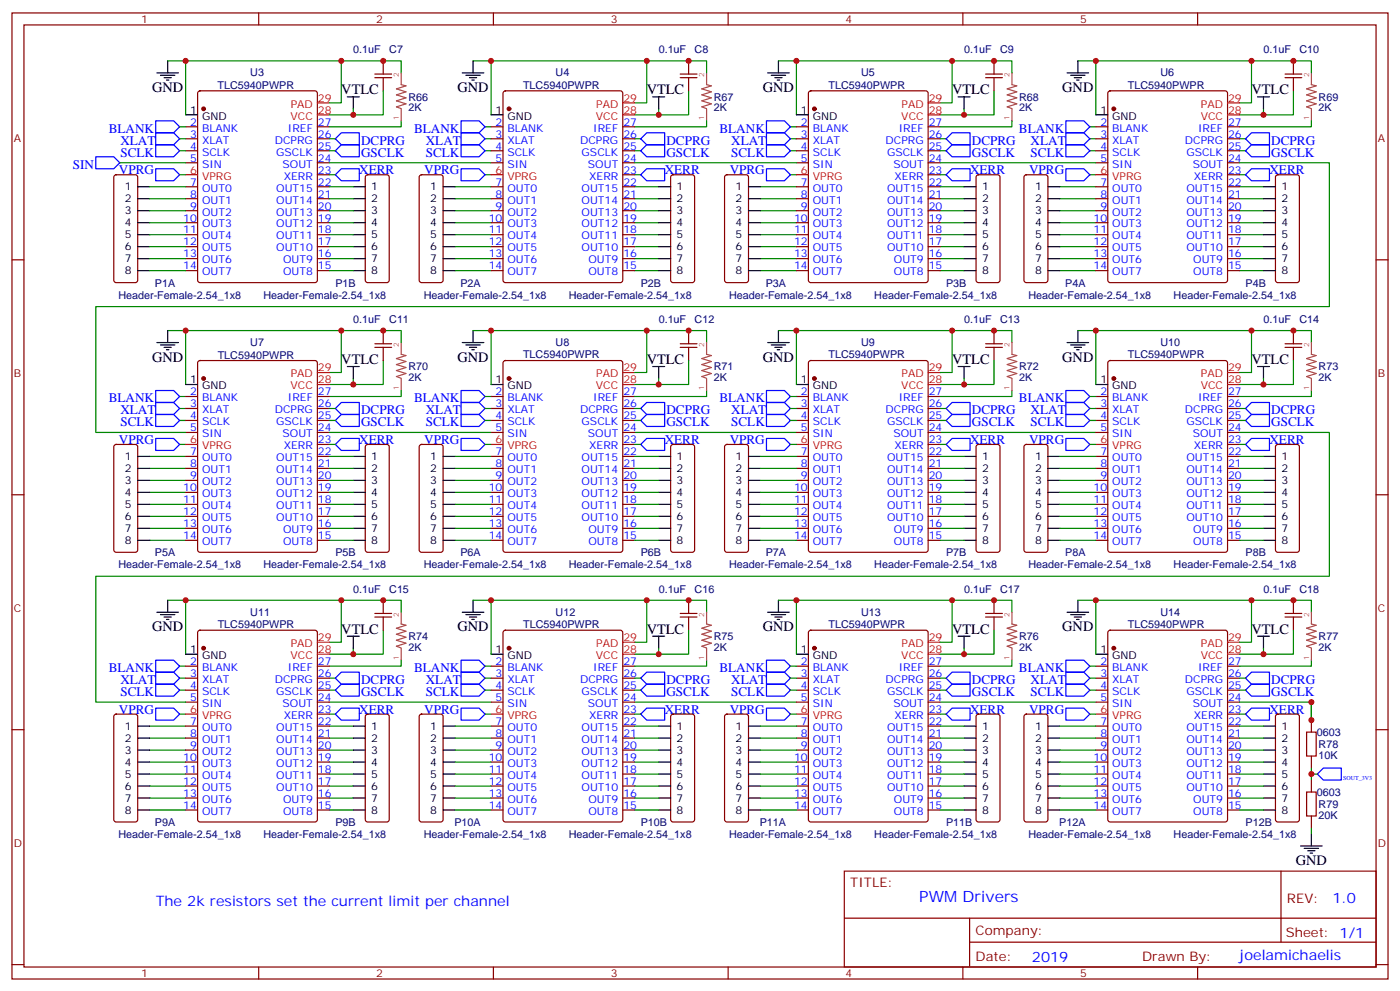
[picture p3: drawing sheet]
<svg xmlns="http://www.w3.org/2000/svg" width="412mm" height="292mm" viewBox="0 0 412 292" stroke-linecap="round" stroke-linejoin="round" font-family="sans-serif">
<defs><g id="words">
<text font-size="4.6" fill="#00f" x="270.8" y="265.4">PWM Drivers</text>
<g font-size="4.2">
<text x="44.8" y="27.1">GND</text>
<text x="100.5" y="27.8">VTLC</text>
<text x="134.8" y="27.1">GND</text>
<text x="190.5" y="27.8">VTLC</text>
<text x="224.7" y="27.1">GND</text>
<text x="280.5" y="27.8">VTLC</text>
<text x="312.9" y="27.1">GND</text>
<text x="368.7" y="27.8">VTLC</text>
<text x="44.8" y="106.5">GND</text>
<text x="100.5" y="107.2">VTLC</text>
<text x="134.8" y="106.5">GND</text>
<text x="190.5" y="107.2">VTLC</text>
<text x="224.7" y="106.5">GND</text>
<text x="280.5" y="107.2">VTLC</text>
<text x="312.9" y="106.5">GND</text>
<text x="368.7" y="107.2">VTLC</text>
<text x="44.8" y="185.8">GND</text>
<text x="134.8" y="185.8">GND</text>
<text x="224.7" y="185.8">GND</text>
<text x="312.9" y="185.8">GND</text>
<text x="100.5" y="186.5">VTLC</text>
<text x="190.5" y="186.5">VTLC</text>
<text x="280.5" y="186.5">VTLC</text>
<text x="368.7" y="186.5">VTLC</text>
<text x="381.7" y="254.6">GND</text>
</g>
<g font-size="4.2" fill="#00f">
<text x="45.9" y="266.6">The 2k resistors set the current limit per channel</text>
<text x="392.5" y="265.7">1.0</text>
<text x="304" y="283">2019</text>
<text x="365.1" y="282.5">joelamichaelis</text>
</g>
<g font-size="3.9" fill="#00f">
<text x="32" y="39.1">BLANK</text>
<text x="122" y="39.1">BLANK</text>
<text x="211.9" y="39.1">BLANK</text>
<text x="300.1" y="39.1">BLANK</text>
<text x="35.5" y="42.6">XLAT</text>
<text x="35.5" y="46.1">SCLK</text>
<text x="106.4" y="46.1">GSCLK</text>
<text x="106.4" y="42.6">DCPRG</text>
<text x="125.4" y="46.1">SCLK</text>
<text x="125.4" y="42.6">XLAT</text>
<text x="196.3" y="42.6">DCPRG</text>
<text x="196.3" y="46.1">GSCLK</text>
<text x="215.4" y="46.1">SCLK</text>
<text x="215.4" y="42.6">XLAT</text>
<text x="286.3" y="42.6">DCPRG</text>
<text x="286.3" y="46.1">GSCLK</text>
<text x="303.6" y="46.1">SCLK</text>
<text x="303.6" y="42.6">XLAT</text>
<text x="374.5" y="42.6">DCPRG</text>
<text x="374.5" y="46.1">GSCLK</text>
<text x="21.5" y="49.7">SIN</text>
<text x="35" y="51.3">VPRG</text>
<text x="105.8" y="51.3">XERR</text>
<text x="125" y="51.3">VPRG</text>
<text x="195.8" y="51.3">XERR</text>
<text x="214.9" y="51.3">VPRG</text>
<text x="285.8" y="51.3">XERR</text>
<text x="303.1" y="51.3">VPRG</text>
<text x="373.9" y="51.3">XERR</text>
<text x="32" y="118.5">BLANK</text>
<text x="122" y="118.5">BLANK</text>
<text x="211.9" y="118.5">BLANK</text>
<text x="300.1" y="118.5">BLANK</text>
<text x="35.5" y="125.5">SCLK</text>
<text x="35.5" y="122">XLAT</text>
<text x="106.4" y="122">DCPRG</text>
<text x="106.4" y="125.5">GSCLK</text>
<text x="125.4" y="122">XLAT</text>
<text x="125.4" y="125.5">SCLK</text>
<text x="196.3" y="125.5">GSCLK</text>
<text x="196.3" y="122">DCPRG</text>
<text x="215.4" y="122">XLAT</text>
<text x="215.4" y="125.5">SCLK</text>
<text x="286.3" y="125.5">GSCLK</text>
<text x="286.3" y="122">DCPRG</text>
<text x="303.6" y="122">XLAT</text>
<text x="303.6" y="125.5">SCLK</text>
<text x="374.5" y="125.5">GSCLK</text>
<text x="374.5" y="122">DCPRG</text>
<text x="35" y="130.6">VPRG</text>
<text x="105.8" y="130.6">XERR</text>
<text x="125" y="130.6">VPRG</text>
<text x="195.8" y="130.6">XERR</text>
<text x="214.9" y="130.6">VPRG</text>
<text x="285.8" y="130.6">XERR</text>
<text x="303.1" y="130.6">VPRG</text>
<text x="373.9" y="130.6">XERR</text>
<text x="32" y="197.8">BLANK</text>
<text x="122" y="197.8">BLANK</text>
<text x="211.9" y="197.8">BLANK</text>
<text x="300.1" y="197.8">BLANK</text>
<text x="35.5" y="201.4">XLAT</text>
<text x="106.4" y="201.4">DCPRG</text>
<text x="125.4" y="201.4">XLAT</text>
<text x="196.3" y="201.4">DCPRG</text>
<text x="215.4" y="201.4">XLAT</text>
<text x="286.3" y="201.4">DCPRG</text>
<text x="303.6" y="201.4">XLAT</text>
<text x="374.5" y="201.4">DCPRG</text>
<text x="35.5" y="204.9">SCLK</text>
<text x="106.4" y="204.9">GSCLK</text>
<text x="125.4" y="204.9">SCLK</text>
<text x="196.3" y="204.9">GSCLK</text>
<text x="215.4" y="204.9">SCLK</text>
<text x="286.3" y="204.9">GSCLK</text>
<text x="303.6" y="204.9">SCLK</text>
<text x="374.5" y="204.9">GSCLK</text>
<text x="35" y="210">VPRG</text>
<text x="105.8" y="210">XERR</text>
<text x="125" y="210">VPRG</text>
<text x="195.8" y="210">XERR</text>
<text x="214.9" y="210">VPRG</text>
<text x="285.8" y="210">XERR</text>
<text x="303.1" y="210">VPRG</text>
<text x="373.9" y="210">XERR</text>
</g>
<g font-size="3.9" fill="#800">
<text x="250.5" y="261">TITLE:</text>
<text x="379.1" y="265.7">REV:</text>
<text x="287.4" y="275.2">Company:</text>
<text x="378.7" y="275.8">Sheet: 1/1</text>
<text x="287.4" y="282.9">Date:</text>
<text x="336.4" y="282.9">Drawn By:</text>
</g>
<g font-size="3.2" fill="#800">
<text x="41.6" y="6.8">1</text>
<text x="110.8" y="6.8">2</text>
<text x="179.9" y="6.8">3</text>
<text x="249.1" y="6.8">4</text>
<text x="318.2" y="6.8">5</text>
<text x="4.1" y="41.9">A</text>
<text x="405.9" y="41.9">A</text>
<text x="4.1" y="111.1">B</text>
<text x="405.9" y="111.1">B</text>
<text x="4.1" y="180.2">C</text>
<text x="405.9" y="180.2">C</text>
<text x="4.1" y="249.3">D</text>
<text x="405.9" y="249.3">D</text>
<text x="41.6" y="287.6">1</text>
<text x="110.8" y="287.6">2</text>
<text x="179.9" y="287.6">3</text>
<text x="249.1" y="287.6">4</text>
<text x="318.2" y="287.6">5</text>
</g>
<g font-size="3.2" fill="#000080">
<text x="104.1" y="15.7">0.1uF</text>
<text x="114.7" y="15.7">C7</text>
<text x="194" y="15.7">0.1uF</text>
<text x="204.6" y="15.7">C8</text>
<text x="284" y="15.7">0.1uF</text>
<text x="294.6" y="15.7">C9</text>
<text x="372.2" y="15.7">0.1uF</text>
<text x="382.8" y="15.7">C10</text>
<text x="73.7" y="22.5">U3</text>
<text x="163.7" y="22.5">U4</text>
<text x="253.6" y="22.5">U5</text>
<text x="341.8" y="22.5">U6</text>
<text x="64.1" y="26.1">TLC5940PWPR</text>
<text x="120.3" y="29.6">R66</text>
<text x="154.1" y="26.1">TLC5940PWPR</text>
<text x="210.3" y="29.6">R67</text>
<text x="244.1" y="26.1">TLC5940PWPR</text>
<text x="300.2" y="29.6">R68</text>
<text x="332.2" y="26.1">TLC5940PWPR</text>
<text x="388.4" y="29.6">R69</text>
<text x="120.3" y="32.8">2K</text>
<text x="210.3" y="32.8">2K</text>
<text x="300.2" y="32.8">2K</text>
<text x="388.4" y="32.8">2K</text>
<text x="34.9" y="87.9">Header-Female-2.54_1x8</text>
<text x="45.7" y="84.4">P1A</text>
<text x="77.6" y="87.9">Header-Female-2.54_1x8</text>
<text x="98.8" y="84.4">P1B</text>
<text x="124.8" y="87.9">Header-Female-2.54_1x8</text>
<text x="135.6" y="84.4">P2A</text>
<text x="167.6" y="87.9">Header-Female-2.54_1x8</text>
<text x="188.7" y="84.4">P2B</text>
<text x="214.8" y="87.9">Header-Female-2.54_1x8</text>
<text x="225.6" y="84.4">P3A</text>
<text x="257.5" y="87.9">Header-Female-2.54_1x8</text>
<text x="278.7" y="84.4">P3B</text>
<text x="303" y="87.9">Header-Female-2.54_1x8</text>
<text x="313.8" y="84.4">P4A</text>
<text x="345.7" y="87.9">Header-Female-2.54_1x8</text>
<text x="366.9" y="84.4">P4B</text>
<text x="104.1" y="95">0.1uF</text>
<text x="114.7" y="95">C11</text>
<text x="194" y="95">0.1uF</text>
<text x="204.6" y="95">C12</text>
<text x="284" y="95">0.1uF</text>
<text x="294.6" y="95">C13</text>
<text x="372.2" y="95">0.1uF</text>
<text x="382.8" y="95">C14</text>
<text x="73.7" y="101.8">U7</text>
<text x="163.7" y="101.8">U8</text>
<text x="253.6" y="101.8">U9</text>
<text x="341.8" y="101.8">U10</text>
<text x="64.1" y="105.5">TLC5940PWPR</text>
<text x="154.1" y="105.5">TLC5940PWPR</text>
<text x="244" y="105.5">TLC5940PWPR</text>
<text x="332.2" y="105.5">TLC5940PWPR</text>
<text x="120.3" y="112.2">2K</text>
<text x="120.3" y="109">R70</text>
<text x="210.3" y="112.2">2K</text>
<text x="210.3" y="109">R71</text>
<text x="300.2" y="112.2">2K</text>
<text x="300.2" y="109">R72</text>
<text x="388.4" y="112.2">2K</text>
<text x="388.4" y="109">R73</text>
<text x="34.9" y="167.3">Header-Female-2.54_1x8</text>
<text x="45.7" y="163.8">P5A</text>
<text x="77.6" y="167.3">Header-Female-2.54_1x8</text>
<text x="98.8" y="163.8">P5B</text>
<text x="124.8" y="167.3">Header-Female-2.54_1x8</text>
<text x="135.6" y="163.8">P6A</text>
<text x="167.6" y="167.3">Header-Female-2.54_1x8</text>
<text x="188.7" y="163.8">P6B</text>
<text x="214.8" y="167.3">Header-Female-2.54_1x8</text>
<text x="225.6" y="163.8">P7A</text>
<text x="257.5" y="167.3">Header-Female-2.54_1x8</text>
<text x="278.7" y="163.8">P7B</text>
<text x="303" y="167.3">Header-Female-2.54_1x8</text>
<text x="313.8" y="163.8">P8A</text>
<text x="345.7" y="167.3">Header-Female-2.54_1x8</text>
<text x="366.9" y="163.8">P8B</text>
<text x="104.1" y="174.4">0.1uF</text>
<text x="114.7" y="174.4">C15</text>
<text x="194" y="174.4">0.1uF</text>
<text x="204.6" y="174.4">C16</text>
<text x="284" y="174.4">0.1uF</text>
<text x="294.6" y="174.4">C17</text>
<text x="372.2" y="174.4">0.1uF</text>
<text x="382.8" y="174.4">C18</text>
<text x="64.1" y="184.9">TLC5940PWPR</text>
<text x="73.7" y="181.2">U11</text>
<text x="154.1" y="184.9">TLC5940PWPR</text>
<text x="163.7" y="181.2">U12</text>
<text x="244.1" y="184.9">TLC5940PWPR</text>
<text x="253.6" y="181.2">U13</text>
<text x="332.2" y="184.8">TLC5940PWPR</text>
<text x="341.8" y="181.2">U14</text>
<text x="120.3" y="191.6">2K</text>
<text x="120.3" y="188.4">R74</text>
<text x="210.3" y="191.6">2K</text>
<text x="210.3" y="188.4">R75</text>
<text x="300.2" y="191.6">2K</text>
<text x="300.2" y="188.4">R76</text>
<text x="388.4" y="191.6">2K</text>
<text x="388.4" y="188.4">R77</text>
<text x="387.9" y="216.6">0603</text>
<text x="388.4" y="220.1">R78</text>
<text x="388.4" y="223.3">10K</text>
<text x="387.9" y="234.2">0603</text>
<text x="388.4" y="237.8">R79</text>
<text x="45.7" y="243.1">P9A</text>
<text x="98.8" y="243.1">P9B</text>
<text x="133.9" y="243.1">P10A</text>
<text x="188.7" y="243.1">P10B</text>
<text x="223.8" y="243.1">P11A</text>
<text x="278.7" y="243.1">P11B</text>
<text x="312" y="243.1">P12A</text>
<text x="366.9" y="243.1">P12B</text>
<text x="388.4" y="241">20K</text>
<text x="34.9" y="246.7">Header-Female-2.54_1x8</text>
<text x="77.6" y="246.7">Header-Female-2.54_1x8</text>
<text x="124.8" y="246.7">Header-Female-2.54_1x8</text>
<text x="167.6" y="246.7">Header-Female-2.54_1x8</text>
<text x="214.8" y="246.7">Header-Female-2.54_1x8</text>
<text x="257.5" y="246.7">Header-Female-2.54_1x8</text>
<text x="303" y="246.7">Header-Female-2.54_1x8</text>
<text x="345.7" y="246.7">Header-Female-2.54_1x8</text>
</g>
<g font-size="3.2" fill="#f00">
<text x="93.7" y="29.9">29</text>
<text x="183.6" y="29.9">29</text>
<text x="273.6" y="29.9">29</text>
<text x="361.8" y="29.9">29</text>
<text x="85.6" y="35.2">VCC</text>
<text x="85.7" y="31.7">PAD</text>
<text x="93.7" y="33.4">28</text>
<text x="175.5" y="35.2">VCC</text>
<text x="175.6" y="31.7">PAD</text>
<text x="183.6" y="33.4">28</text>
<text x="265.5" y="35.2">VCC</text>
<text x="265.6" y="31.7">PAD</text>
<text x="273.6" y="33.4">28</text>
<text x="353.7" y="35.2">VCC</text>
<text x="353.8" y="31.7">PAD</text>
<text x="361.8" y="33.4">28</text>
<text x="56" y="51.1">6</text>
<text x="59.5" y="52.8">VPRG</text>
<text x="146" y="51.1">6</text>
<text x="149.5" y="52.8">VPRG</text>
<text x="235.9" y="51.1">6</text>
<text x="239.4" y="52.8">VPRG</text>
<text x="324.1" y="51.1">6</text>
<text x="327.6" y="52.8">VPRG</text>
<text x="85.7" y="111.1">PAD</text>
<text x="93.7" y="109.3">29</text>
<text x="93.7" y="112.8">28</text>
<text x="175.6" y="111.1">PAD</text>
<text x="183.6" y="109.3">29</text>
<text x="183.6" y="112.8">28</text>
<text x="265.6" y="111.1">PAD</text>
<text x="273.6" y="109.3">29</text>
<text x="273.6" y="112.8">28</text>
<text x="353.8" y="111.1">PAD</text>
<text x="361.8" y="109.3">29</text>
<text x="361.8" y="112.8">28</text>
<text x="85.6" y="114.6">VCC</text>
<text x="175.5" y="114.6">VCC</text>
<text x="265.5" y="114.6">VCC</text>
<text x="353.7" y="114.6">VCC</text>
<text x="56" y="130.5">6</text>
<text x="146" y="130.5">6</text>
<text x="235.9" y="130.5">6</text>
<text x="324.1" y="130.5">6</text>
<text x="59.5" y="132.2">VPRG</text>
<text x="149.5" y="132.2">VPRG</text>
<text x="239.4" y="132.2">VPRG</text>
<text x="327.6" y="132.2">VPRG</text>
<text x="85.7" y="190.4">PAD</text>
<text x="93.7" y="188.7">29</text>
<text x="175.6" y="190.4">PAD</text>
<text x="183.6" y="188.7">29</text>
<text x="265.6" y="190.4">PAD</text>
<text x="273.6" y="188.7">29</text>
<text x="353.8" y="190.4">PAD</text>
<text x="361.8" y="188.7">29</text>
<text x="85.6" y="194">VCC</text>
<text x="93.7" y="192.2">28</text>
<text x="175.5" y="194">VCC</text>
<text x="183.6" y="192.2">28</text>
<text x="265.5" y="194">VCC</text>
<text x="273.6" y="192.2">28</text>
<text x="353.7" y="194">VCC</text>
<text x="361.8" y="192.2">28</text>
<text x="56" y="209.8">6</text>
<text x="146" y="209.8">6</text>
<text x="235.9" y="209.8">6</text>
<text x="324.1" y="209.8">6</text>
<text x="59.5" y="211.6">VPRG</text>
<text x="149.5" y="211.6">VPRG</text>
<text x="239.4" y="211.6">VPRG</text>
<text x="327.6" y="211.6">VPRG</text>
</g>
<g font-size="3.2">
<text x="56" y="33.4">1</text>
<text x="59.5" y="35.2">GND</text>
<text x="146" y="33.4">1</text>
<text x="149.5" y="35.2">GND</text>
<text x="235.9" y="33.4">1</text>
<text x="239.4" y="35.2">GND</text>
<text x="324.1" y="33.4">1</text>
<text x="327.6" y="35.2">GND</text>
<text x="36.8" y="56">1</text>
<text x="36.8" y="59.5">2</text>
<text x="109.4" y="56">1</text>
<text x="109.4" y="59.5">2</text>
<text x="126.7" y="56">1</text>
<text x="126.7" y="59.5">2</text>
<text x="199.3" y="56">1</text>
<text x="199.3" y="59.5">2</text>
<text x="216.7" y="56">1</text>
<text x="216.7" y="59.5">2</text>
<text x="289.3" y="56">1</text>
<text x="289.3" y="59.5">2</text>
<text x="304.9" y="56">1</text>
<text x="304.9" y="59.5">2</text>
<text x="377.5" y="56">1</text>
<text x="377.5" y="59.5">2</text>
<text x="36.8" y="63.1">3</text>
<text x="109.4" y="63.1">3</text>
<text x="126.7" y="63.1">3</text>
<text x="199.3" y="63.1">3</text>
<text x="216.7" y="63.1">3</text>
<text x="289.3" y="63.1">3</text>
<text x="304.9" y="63.1">3</text>
<text x="377.5" y="63.1">3</text>
<text x="36.8" y="66.6">4</text>
<text x="36.8" y="70.1">5</text>
<text x="109.4" y="66.6">4</text>
<text x="109.4" y="70.1">5</text>
<text x="126.7" y="66.6">4</text>
<text x="126.7" y="70.1">5</text>
<text x="199.3" y="66.6">4</text>
<text x="199.3" y="70.1">5</text>
<text x="216.7" y="66.6">4</text>
<text x="216.7" y="70.1">5</text>
<text x="289.3" y="66.6">4</text>
<text x="289.3" y="70.1">5</text>
<text x="304.9" y="66.6">4</text>
<text x="304.9" y="70.1">5</text>
<text x="377.5" y="66.6">4</text>
<text x="377.5" y="70.1">5</text>
<text x="36.8" y="73.7">6</text>
<text x="36.8" y="77.2">7</text>
<text x="109.4" y="73.7">6</text>
<text x="109.4" y="77.2">7</text>
<text x="126.7" y="73.7">6</text>
<text x="126.7" y="77.2">7</text>
<text x="199.3" y="73.7">6</text>
<text x="199.3" y="77.2">7</text>
<text x="216.7" y="73.7">6</text>
<text x="216.7" y="77.2">7</text>
<text x="289.3" y="73.7">6</text>
<text x="289.3" y="77.2">7</text>
<text x="304.9" y="73.7">6</text>
<text x="304.9" y="77.2">7</text>
<text x="377.5" y="73.7">6</text>
<text x="377.5" y="77.2">7</text>
<text x="36.8" y="80.7">8</text>
<text x="109.4" y="80.7">8</text>
<text x="126.7" y="80.7">8</text>
<text x="199.3" y="80.7">8</text>
<text x="216.7" y="80.7">8</text>
<text x="289.3" y="80.7">8</text>
<text x="304.9" y="80.7">8</text>
<text x="377.5" y="80.7">8</text>
<text x="56" y="112.8">1</text>
<text x="146" y="112.8">1</text>
<text x="235.9" y="112.8">1</text>
<text x="324.1" y="112.8">1</text>
<text x="59.5" y="114.6">GND</text>
<text x="149.5" y="114.6">GND</text>
<text x="239.4" y="114.6">GND</text>
<text x="327.6" y="114.6">GND</text>
<text x="36.8" y="135.4">1</text>
<text x="109.4" y="135.4">1</text>
<text x="126.7" y="135.4">1</text>
<text x="199.3" y="135.4">1</text>
<text x="216.7" y="135.4">1</text>
<text x="289.3" y="135.4">1</text>
<text x="304.9" y="135.4">1</text>
<text x="377.5" y="135.4">1</text>
<text x="36.8" y="138.9">2</text>
<text x="36.8" y="142.5">3</text>
<text x="109.4" y="138.9">2</text>
<text x="109.4" y="142.5">3</text>
<text x="126.7" y="138.9">2</text>
<text x="126.7" y="142.5">3</text>
<text x="199.3" y="138.9">2</text>
<text x="199.3" y="142.5">3</text>
<text x="216.7" y="138.9">2</text>
<text x="216.7" y="142.5">3</text>
<text x="289.3" y="138.9">2</text>
<text x="289.3" y="142.5">3</text>
<text x="304.9" y="138.9">2</text>
<text x="304.9" y="142.5">3</text>
<text x="377.5" y="138.9">2</text>
<text x="377.5" y="142.5">3</text>
<text x="36.8" y="146">4</text>
<text x="36.8" y="149.5">5</text>
<text x="109.4" y="146">4</text>
<text x="109.4" y="149.5">5</text>
<text x="126.7" y="146">4</text>
<text x="126.7" y="149.5">5</text>
<text x="199.3" y="146">4</text>
<text x="199.3" y="149.5">5</text>
<text x="216.7" y="146">4</text>
<text x="216.7" y="149.5">5</text>
<text x="289.3" y="146">4</text>
<text x="289.3" y="149.5">5</text>
<text x="304.9" y="146">4</text>
<text x="304.9" y="149.5">5</text>
<text x="377.5" y="146">4</text>
<text x="377.5" y="149.5">5</text>
<text x="36.8" y="153">6</text>
<text x="109.4" y="153">6</text>
<text x="126.7" y="153">6</text>
<text x="199.3" y="153">6</text>
<text x="216.7" y="153">6</text>
<text x="289.3" y="153">6</text>
<text x="304.9" y="153">6</text>
<text x="377.5" y="153">6</text>
<text x="36.8" y="156.6">7</text>
<text x="36.8" y="160.1">8</text>
<text x="109.4" y="156.6">7</text>
<text x="109.4" y="160.1">8</text>
<text x="126.7" y="156.6">7</text>
<text x="126.7" y="160.1">8</text>
<text x="199.3" y="156.6">7</text>
<text x="199.3" y="160.1">8</text>
<text x="216.7" y="156.6">7</text>
<text x="216.7" y="160.1">8</text>
<text x="289.3" y="156.6">7</text>
<text x="289.3" y="160.1">8</text>
<text x="304.9" y="156.6">7</text>
<text x="304.9" y="160.1">8</text>
<text x="377.5" y="156.6">7</text>
<text x="377.5" y="160.1">8</text>
<text x="56" y="192.2">1</text>
<text x="59.5" y="194">GND</text>
<text x="146" y="192.2">1</text>
<text x="149.5" y="194">GND</text>
<text x="235.9" y="192.2">1</text>
<text x="239.4" y="194">GND</text>
<text x="324.1" y="192.2">1</text>
<text x="327.6" y="194">GND</text>
<text x="36.8" y="214.8">1</text>
<text x="109.4" y="214.8">1</text>
<text x="126.7" y="214.8">1</text>
<text x="199.3" y="214.8">1</text>
<text x="216.7" y="214.8">1</text>
<text x="289.3" y="214.8">1</text>
<text x="304.9" y="214.8">1</text>
<text x="377.5" y="214.8">1</text>
<text x="36.8" y="218.3">2</text>
<text x="36.8" y="221.8">3</text>
<text x="109.4" y="218.3">2</text>
<text x="109.4" y="221.8">3</text>
<text x="126.7" y="218.3">2</text>
<text x="126.7" y="221.8">3</text>
<text x="199.3" y="218.3">2</text>
<text x="199.3" y="221.8">3</text>
<text x="216.7" y="218.3">2</text>
<text x="216.7" y="221.8">3</text>
<text x="289.3" y="218.3">2</text>
<text x="289.3" y="221.8">3</text>
<text x="304.9" y="218.3">2</text>
<text x="304.9" y="221.8">3</text>
<text x="377.5" y="218.3">2</text>
<text x="377.5" y="221.8">3</text>
<text x="36.8" y="225.4">4</text>
<text x="109.4" y="225.4">4</text>
<text x="126.7" y="225.4">4</text>
<text x="199.3" y="225.4">4</text>
<text x="216.7" y="225.4">4</text>
<text x="289.3" y="225.4">4</text>
<text x="304.9" y="225.4">4</text>
<text x="377.5" y="225.4">4</text>
<text x="36.8" y="228.9">5</text>
<text x="36.8" y="232.4">6</text>
<text x="109.4" y="228.9">5</text>
<text x="109.4" y="232.4">6</text>
<text x="126.7" y="228.9">5</text>
<text x="126.7" y="232.4">6</text>
<text x="199.3" y="228.9">5</text>
<text x="199.3" y="232.4">6</text>
<text x="216.7" y="228.9">5</text>
<text x="216.7" y="232.4">6</text>
<text x="289.3" y="228.9">5</text>
<text x="289.3" y="232.4">6</text>
<text x="304.9" y="228.9">5</text>
<text x="304.9" y="232.4">6</text>
<text x="377.5" y="228.9">5</text>
<text x="377.5" y="232.4">6</text>
<text x="36.8" y="235.9">7</text>
<text x="36.8" y="239.5">8</text>
<text x="109.4" y="235.9">7</text>
<text x="109.4" y="239.5">8</text>
<text x="126.7" y="235.9">7</text>
<text x="126.7" y="239.5">8</text>
<text x="199.3" y="235.9">7</text>
<text x="199.3" y="239.5">8</text>
<text x="216.7" y="235.9">7</text>
<text x="216.7" y="239.5">8</text>
<text x="289.3" y="235.9">7</text>
<text x="289.3" y="239.5">8</text>
<text x="304.9" y="235.9">7</text>
<text x="304.9" y="239.5">8</text>
<text x="377.5" y="235.9">7</text>
<text x="377.5" y="239.5">8</text>
</g>
<g font-size="3.2" fill="#00f">
<text x="56" y="37">2</text>
<text x="56" y="40.5">3</text>
<text x="59.5" y="38.7">BLANK</text>
<text x="84.8" y="38.7">IREF</text>
<text x="93.7" y="40.5">26</text>
<text x="93.7" y="37">27</text>
<text x="146" y="37">2</text>
<text x="146" y="40.5">3</text>
<text x="149.5" y="38.7">BLANK</text>
<text x="174.8" y="38.7">IREF</text>
<text x="183.6" y="40.5">26</text>
<text x="183.6" y="37">27</text>
<text x="235.9" y="37">2</text>
<text x="235.9" y="40.5">3</text>
<text x="239.4" y="38.7">BLANK</text>
<text x="264.7" y="38.7">IREF</text>
<text x="273.6" y="40.5">26</text>
<text x="273.6" y="37">27</text>
<text x="324.1" y="37">2</text>
<text x="324.1" y="40.5">3</text>
<text x="327.6" y="38.7">BLANK</text>
<text x="352.9" y="38.7">IREF</text>
<text x="361.8" y="40.5">26</text>
<text x="361.8" y="37">27</text>
<text x="56" y="44">4</text>
<text x="56" y="47.6">5</text>
<text x="59.5" y="42.3">XLAT</text>
<text x="59.5" y="45.8">SCLK</text>
<text x="80.9" y="42.3">DCPRG</text>
<text x="81.4" y="45.8">GSCLK</text>
<text x="93.7" y="47.6">24</text>
<text x="93.7" y="44">25</text>
<text x="146" y="44">4</text>
<text x="146" y="47.6">5</text>
<text x="149.5" y="42.3">XLAT</text>
<text x="149.5" y="45.8">SCLK</text>
<text x="170.9" y="42.3">DCPRG</text>
<text x="171.3" y="45.8">GSCLK</text>
<text x="183.6" y="47.6">24</text>
<text x="183.6" y="44">25</text>
<text x="235.9" y="44">4</text>
<text x="235.9" y="47.6">5</text>
<text x="239.4" y="42.3">XLAT</text>
<text x="239.4" y="45.8">SCLK</text>
<text x="260.9" y="42.3">DCPRG</text>
<text x="261.3" y="45.8">GSCLK</text>
<text x="273.6" y="47.6">24</text>
<text x="273.6" y="44">25</text>
<text x="324.1" y="44">4</text>
<text x="324.1" y="47.6">5</text>
<text x="327.6" y="42.3">XLAT</text>
<text x="327.6" y="45.8">SCLK</text>
<text x="349" y="42.3">DCPRG</text>
<text x="349.5" y="45.8">GSCLK</text>
<text x="361.8" y="47.6">24</text>
<text x="361.8" y="44">25</text>
<text x="59.5" y="49.3">SIN</text>
<text x="83.2" y="49.3">SOUT</text>
<text x="83.6" y="52.8">XERR</text>
<text x="93.7" y="51.1">23</text>
<text x="149.5" y="49.3">SIN</text>
<text x="173.2" y="49.3">SOUT</text>
<text x="173.5" y="52.8">XERR</text>
<text x="183.6" y="51.1">23</text>
<text x="239.4" y="49.3">SIN</text>
<text x="263.2" y="49.3">SOUT</text>
<text x="263.5" y="52.8">XERR</text>
<text x="273.6" y="51.1">23</text>
<text x="327.6" y="49.3">SIN</text>
<text x="351.3" y="49.3">SOUT</text>
<text x="351.7" y="52.8">XERR</text>
<text x="361.8" y="51.1">23</text>
<text x="56" y="54.6">7</text>
<text x="56" y="58.1">8</text>
<text x="59.5" y="56.4">OUT0</text>
<text x="59.5" y="59.9">OUT1</text>
<text x="81.4" y="59.9">OUT14</text>
<text x="81.4" y="56.4">OUT15</text>
<text x="93.7" y="58.1">21</text>
<text x="93.7" y="54.6">22</text>
<text x="146" y="54.6">7</text>
<text x="146" y="58.1">8</text>
<text x="149.5" y="56.4">OUT0</text>
<text x="149.5" y="59.9">OUT1</text>
<text x="171.3" y="59.9">OUT14</text>
<text x="171.3" y="56.4">OUT15</text>
<text x="183.6" y="58.1">21</text>
<text x="183.6" y="54.6">22</text>
<text x="235.9" y="54.6">7</text>
<text x="235.9" y="58.1">8</text>
<text x="239.4" y="56.4">OUT0</text>
<text x="239.4" y="59.9">OUT1</text>
<text x="261.3" y="59.9">OUT14</text>
<text x="261.3" y="56.4">OUT15</text>
<text x="273.6" y="58.1">21</text>
<text x="273.6" y="54.6">22</text>
<text x="324.1" y="54.6">7</text>
<text x="324.1" y="58.1">8</text>
<text x="327.6" y="56.4">OUT0</text>
<text x="327.6" y="59.9">OUT1</text>
<text x="349.5" y="59.9">OUT14</text>
<text x="349.5" y="56.4">OUT15</text>
<text x="361.8" y="58.1">21</text>
<text x="361.8" y="54.6">22</text>
<text x="54" y="65.2">10</text>
<text x="56" y="61.7">9</text>
<text x="59.5" y="63.4">OUT2</text>
<text x="81.4" y="63.4">OUT13</text>
<text x="93.7" y="65.2">19</text>
<text x="93.7" y="61.7">20</text>
<text x="144" y="65.2">10</text>
<text x="146" y="61.7">9</text>
<text x="149.5" y="63.4">OUT2</text>
<text x="171.3" y="63.4">OUT13</text>
<text x="183.6" y="65.2">19</text>
<text x="183.6" y="61.7">20</text>
<text x="233.9" y="65.2">10</text>
<text x="235.9" y="61.7">9</text>
<text x="239.4" y="63.4">OUT2</text>
<text x="261.3" y="63.4">OUT13</text>
<text x="273.6" y="65.2">19</text>
<text x="273.6" y="61.7">20</text>
<text x="322.1" y="65.2">10</text>
<text x="324.1" y="61.7">9</text>
<text x="327.6" y="63.4">OUT2</text>
<text x="349.5" y="63.4">OUT13</text>
<text x="361.8" y="65.2">19</text>
<text x="361.8" y="61.7">20</text>
<text x="54" y="68.7">11</text>
<text x="59.5" y="67">OUT3</text>
<text x="59.5" y="70.5">OUT4</text>
<text x="81.4" y="70.5">OUT11</text>
<text x="81.4" y="67">OUT12</text>
<text x="93.7" y="68.7">18</text>
<text x="144" y="68.7">11</text>
<text x="149.5" y="67">OUT3</text>
<text x="149.5" y="70.5">OUT4</text>
<text x="171.3" y="70.5">OUT11</text>
<text x="171.3" y="67">OUT12</text>
<text x="183.6" y="68.7">18</text>
<text x="233.9" y="68.7">11</text>
<text x="239.4" y="67">OUT3</text>
<text x="239.4" y="70.5">OUT4</text>
<text x="261.3" y="70.5">OUT11</text>
<text x="261.3" y="67">OUT12</text>
<text x="273.6" y="68.7">18</text>
<text x="322.1" y="68.7">11</text>
<text x="327.6" y="67">OUT3</text>
<text x="327.6" y="70.5">OUT4</text>
<text x="349.5" y="70.5">OUT11</text>
<text x="349.5" y="67">OUT12</text>
<text x="361.8" y="68.7">18</text>
<text x="54" y="72.2">12</text>
<text x="54" y="75.8">13</text>
<text x="59.5" y="74">OUT5</text>
<text x="59.5" y="77.5">OUT6</text>
<text x="81.4" y="74">OUT10</text>
<text x="83.4" y="77.5">OUT9</text>
<text x="93.7" y="75.8">16</text>
<text x="93.7" y="72.2">17</text>
<text x="144" y="72.2">12</text>
<text x="144" y="75.8">13</text>
<text x="149.5" y="74">OUT5</text>
<text x="149.5" y="77.5">OUT6</text>
<text x="171.3" y="74">OUT10</text>
<text x="173.3" y="77.5">OUT9</text>
<text x="183.6" y="75.8">16</text>
<text x="183.6" y="72.2">17</text>
<text x="233.9" y="72.2">12</text>
<text x="233.9" y="75.8">13</text>
<text x="239.4" y="74">OUT5</text>
<text x="239.4" y="77.5">OUT6</text>
<text x="261.3" y="74">OUT10</text>
<text x="263.3" y="77.5">OUT9</text>
<text x="273.6" y="75.8">16</text>
<text x="273.6" y="72.2">17</text>
<text x="322.1" y="72.2">12</text>
<text x="322.1" y="75.8">13</text>
<text x="327.6" y="74">OUT5</text>
<text x="327.6" y="77.5">OUT6</text>
<text x="349.5" y="74">OUT10</text>
<text x="351.5" y="77.5">OUT9</text>
<text x="361.8" y="75.8">16</text>
<text x="361.8" y="72.2">17</text>
<text x="54" y="79.3">14</text>
<text x="59.5" y="81.1">OUT7</text>
<text x="83.4" y="81.1">OUT8</text>
<text x="93.7" y="79.3">15</text>
<text x="144" y="79.3">14</text>
<text x="149.5" y="81.1">OUT7</text>
<text x="173.3" y="81.1">OUT8</text>
<text x="183.6" y="79.3">15</text>
<text x="233.9" y="79.3">14</text>
<text x="239.4" y="81.1">OUT7</text>
<text x="263.3" y="81.1">OUT8</text>
<text x="273.6" y="79.3">15</text>
<text x="322.1" y="79.3">14</text>
<text x="327.6" y="81.1">OUT7</text>
<text x="351.5" y="81.1">OUT8</text>
<text x="361.8" y="79.3">15</text>
<text x="56" y="116.3">2</text>
<text x="56" y="119.9">3</text>
<text x="59.5" y="118.1">BLANK</text>
<text x="84.8" y="118.1">IREF</text>
<text x="93.7" y="119.9">26</text>
<text x="93.7" y="116.3">27</text>
<text x="146" y="116.3">2</text>
<text x="146" y="119.9">3</text>
<text x="149.5" y="118.1">BLANK</text>
<text x="174.8" y="118.1">IREF</text>
<text x="183.6" y="119.9">26</text>
<text x="183.6" y="116.3">27</text>
<text x="235.9" y="116.3">2</text>
<text x="235.9" y="119.9">3</text>
<text x="239.4" y="118.1">BLANK</text>
<text x="264.7" y="118.1">IREF</text>
<text x="273.6" y="119.9">26</text>
<text x="273.6" y="116.3">27</text>
<text x="324.1" y="116.3">2</text>
<text x="324.1" y="119.9">3</text>
<text x="327.6" y="118.1">BLANK</text>
<text x="352.9" y="118.1">IREF</text>
<text x="361.8" y="119.9">26</text>
<text x="361.8" y="116.3">27</text>
<text x="56" y="123.4">4</text>
<text x="59.5" y="121.6">XLAT</text>
<text x="59.5" y="125.2">SCLK</text>
<text x="80.9" y="121.6">DCPRG</text>
<text x="81.4" y="125.2">GSCLK</text>
<text x="93.7" y="123.4">25</text>
<text x="146" y="123.4">4</text>
<text x="149.5" y="121.6">XLAT</text>
<text x="149.5" y="125.2">SCLK</text>
<text x="170.9" y="121.6">DCPRG</text>
<text x="171.3" y="125.2">GSCLK</text>
<text x="183.6" y="123.4">25</text>
<text x="235.9" y="123.4">4</text>
<text x="239.4" y="121.6">XLAT</text>
<text x="239.4" y="125.2">SCLK</text>
<text x="260.9" y="121.6">DCPRG</text>
<text x="261.3" y="125.2">GSCLK</text>
<text x="273.6" y="123.4">25</text>
<text x="324.1" y="123.4">4</text>
<text x="327.6" y="121.6">XLAT</text>
<text x="327.6" y="125.2">SCLK</text>
<text x="349" y="121.6">DCPRG</text>
<text x="349.5" y="125.2">GSCLK</text>
<text x="361.8" y="123.4">25</text>
<text x="56" y="126.9">5</text>
<text x="59.5" y="128.7">SIN</text>
<text x="83.2" y="128.7">SOUT</text>
<text x="93.7" y="130.5">23</text>
<text x="93.7" y="126.9">24</text>
<text x="146" y="126.9">5</text>
<text x="149.5" y="128.7">SIN</text>
<text x="173.2" y="128.7">SOUT</text>
<text x="183.6" y="130.5">23</text>
<text x="183.6" y="126.9">24</text>
<text x="235.9" y="126.9">5</text>
<text x="239.4" y="128.7">SIN</text>
<text x="263.2" y="128.7">SOUT</text>
<text x="273.6" y="130.5">23</text>
<text x="273.6" y="126.9">24</text>
<text x="324.1" y="126.9">5</text>
<text x="327.6" y="128.7">SIN</text>
<text x="351.3" y="128.7">SOUT</text>
<text x="361.8" y="130.5">23</text>
<text x="361.8" y="126.9">24</text>
<text x="56" y="134">7</text>
<text x="56" y="137.5">8</text>
<text x="59.5" y="135.7">OUT0</text>
<text x="81.4" y="135.7">OUT15</text>
<text x="83.6" y="132.2">XERR</text>
<text x="93.7" y="137.5">21</text>
<text x="93.7" y="134">22</text>
<text x="146" y="134">7</text>
<text x="146" y="137.5">8</text>
<text x="149.5" y="135.7">OUT0</text>
<text x="171.3" y="135.7">OUT15</text>
<text x="173.5" y="132.2">XERR</text>
<text x="183.6" y="137.5">21</text>
<text x="183.6" y="134">22</text>
<text x="235.9" y="134">7</text>
<text x="235.9" y="137.5">8</text>
<text x="239.4" y="135.7">OUT0</text>
<text x="261.3" y="135.7">OUT15</text>
<text x="263.5" y="132.2">XERR</text>
<text x="273.6" y="137.5">21</text>
<text x="273.6" y="134">22</text>
<text x="324.1" y="134">7</text>
<text x="324.1" y="137.5">8</text>
<text x="327.6" y="135.7">OUT0</text>
<text x="349.5" y="135.7">OUT15</text>
<text x="351.7" y="132.2">XERR</text>
<text x="361.8" y="137.5">21</text>
<text x="361.8" y="134">22</text>
<text x="56" y="141">9</text>
<text x="59.5" y="139.3">OUT1</text>
<text x="59.5" y="142.8">OUT2</text>
<text x="81.4" y="142.8">OUT13</text>
<text x="81.4" y="139.3">OUT14</text>
<text x="93.7" y="141">20</text>
<text x="146" y="141">9</text>
<text x="149.5" y="139.3">OUT1</text>
<text x="149.5" y="142.8">OUT2</text>
<text x="171.3" y="142.8">OUT13</text>
<text x="171.3" y="139.3">OUT14</text>
<text x="183.6" y="141">20</text>
<text x="235.9" y="141">9</text>
<text x="239.4" y="139.3">OUT1</text>
<text x="239.4" y="142.8">OUT2</text>
<text x="261.3" y="142.8">OUT13</text>
<text x="261.3" y="139.3">OUT14</text>
<text x="273.6" y="141">20</text>
<text x="324.1" y="141">9</text>
<text x="327.6" y="139.3">OUT1</text>
<text x="327.6" y="142.8">OUT2</text>
<text x="349.5" y="142.8">OUT13</text>
<text x="349.5" y="139.3">OUT14</text>
<text x="361.8" y="141">20</text>
<text x="54" y="144.6">10</text>
<text x="54" y="148.1">11</text>
<text x="59.5" y="146.3">OUT3</text>
<text x="59.5" y="149.9">OUT4</text>
<text x="81.4" y="149.9">OUT11</text>
<text x="81.4" y="146.3">OUT12</text>
<text x="93.7" y="148.1">18</text>
<text x="93.7" y="144.6">19</text>
<text x="144" y="144.6">10</text>
<text x="144" y="148.1">11</text>
<text x="149.5" y="146.3">OUT3</text>
<text x="149.5" y="149.9">OUT4</text>
<text x="171.3" y="149.9">OUT11</text>
<text x="171.3" y="146.3">OUT12</text>
<text x="183.6" y="148.1">18</text>
<text x="183.6" y="144.6">19</text>
<text x="233.9" y="144.6">10</text>
<text x="233.9" y="148.1">11</text>
<text x="239.4" y="146.3">OUT3</text>
<text x="239.4" y="149.9">OUT4</text>
<text x="261.3" y="149.9">OUT11</text>
<text x="261.3" y="146.3">OUT12</text>
<text x="273.6" y="148.1">18</text>
<text x="273.6" y="144.6">19</text>
<text x="322.1" y="144.6">10</text>
<text x="322.1" y="148.1">11</text>
<text x="327.6" y="146.3">OUT3</text>
<text x="327.6" y="149.9">OUT4</text>
<text x="349.5" y="149.9">OUT11</text>
<text x="349.5" y="146.3">OUT12</text>
<text x="361.8" y="148.1">18</text>
<text x="361.8" y="144.6">19</text>
<text x="54" y="151.6">12</text>
<text x="54" y="155.2">13</text>
<text x="59.5" y="153.4">OUT5</text>
<text x="81.4" y="153.4">OUT10</text>
<text x="93.7" y="155.2">16</text>
<text x="93.7" y="151.6">17</text>
<text x="144" y="151.6">12</text>
<text x="144" y="155.2">13</text>
<text x="149.5" y="153.4">OUT5</text>
<text x="171.3" y="153.4">OUT10</text>
<text x="183.6" y="155.2">16</text>
<text x="183.6" y="151.6">17</text>
<text x="233.9" y="151.6">12</text>
<text x="233.9" y="155.2">13</text>
<text x="239.4" y="153.4">OUT5</text>
<text x="261.3" y="153.4">OUT10</text>
<text x="273.6" y="155.2">16</text>
<text x="273.6" y="151.6">17</text>
<text x="322.1" y="151.6">12</text>
<text x="322.1" y="155.2">13</text>
<text x="327.6" y="153.4">OUT5</text>
<text x="349.5" y="153.4">OUT10</text>
<text x="361.8" y="155.2">16</text>
<text x="361.8" y="151.6">17</text>
<text x="54" y="158.7">14</text>
<text x="59.5" y="156.9">OUT6</text>
<text x="59.5" y="160.4">OUT7</text>
<text x="83.4" y="160.4">OUT8</text>
<text x="83.4" y="156.9">OUT9</text>
<text x="93.7" y="158.7">15</text>
<text x="144" y="158.7">14</text>
<text x="149.5" y="156.9">OUT6</text>
<text x="149.5" y="160.4">OUT7</text>
<text x="173.3" y="160.4">OUT8</text>
<text x="173.3" y="156.9">OUT9</text>
<text x="183.6" y="158.7">15</text>
<text x="233.9" y="158.7">14</text>
<text x="239.4" y="156.9">OUT6</text>
<text x="239.4" y="160.4">OUT7</text>
<text x="263.3" y="160.4">OUT8</text>
<text x="263.3" y="156.9">OUT9</text>
<text x="273.6" y="158.7">15</text>
<text x="322.1" y="158.7">14</text>
<text x="327.6" y="156.9">OUT6</text>
<text x="327.6" y="160.4">OUT7</text>
<text x="351.5" y="160.4">OUT8</text>
<text x="351.5" y="156.9">OUT9</text>
<text x="361.8" y="158.7">15</text>
<text x="56" y="195.7">2</text>
<text x="59.5" y="197.5">BLANK</text>
<text x="84.8" y="197.5">IREF</text>
<text x="93.7" y="195.7">27</text>
<text x="146" y="195.7">2</text>
<text x="149.5" y="197.5">BLANK</text>
<text x="174.8" y="197.5">IREF</text>
<text x="183.6" y="195.7">27</text>
<text x="235.9" y="195.7">2</text>
<text x="239.4" y="197.5">BLANK</text>
<text x="264.7" y="197.5">IREF</text>
<text x="273.6" y="195.7">27</text>
<text x="324.1" y="195.7">2</text>
<text x="327.6" y="197.5">BLANK</text>
<text x="352.9" y="197.5">IREF</text>
<text x="361.8" y="195.7">27</text>
<text x="56" y="199.2">3</text>
<text x="56" y="202.8">4</text>
<text x="59.5" y="201">XLAT</text>
<text x="80.9" y="201">DCPRG</text>
<text x="93.7" y="202.8">25</text>
<text x="93.7" y="199.2">26</text>
<text x="146" y="199.2">3</text>
<text x="146" y="202.8">4</text>
<text x="149.5" y="201">XLAT</text>
<text x="170.9" y="201">DCPRG</text>
<text x="183.6" y="202.8">25</text>
<text x="183.6" y="199.2">26</text>
<text x="235.9" y="199.2">3</text>
<text x="235.9" y="202.8">4</text>
<text x="239.4" y="201">XLAT</text>
<text x="260.9" y="201">DCPRG</text>
<text x="273.6" y="202.8">25</text>
<text x="273.6" y="199.2">26</text>
<text x="324.1" y="199.2">3</text>
<text x="324.1" y="202.8">4</text>
<text x="327.6" y="201">XLAT</text>
<text x="349" y="201">DCPRG</text>
<text x="361.8" y="202.8">25</text>
<text x="361.8" y="199.2">26</text>
<text x="56" y="206.3">5</text>
<text x="59.5" y="204.5">SCLK</text>
<text x="59.5" y="208.1">SIN</text>
<text x="81.4" y="204.5">GSCLK</text>
<text x="83.2" y="208.1">SOUT</text>
<text x="93.7" y="209.8">23</text>
<text x="93.7" y="206.3">24</text>
<text x="146" y="206.3">5</text>
<text x="149.5" y="204.5">SCLK</text>
<text x="149.5" y="208.1">SIN</text>
<text x="171.3" y="204.5">GSCLK</text>
<text x="173.2" y="208.1">SOUT</text>
<text x="183.6" y="209.8">23</text>
<text x="183.6" y="206.3">24</text>
<text x="235.9" y="206.3">5</text>
<text x="239.4" y="204.5">SCLK</text>
<text x="239.4" y="208.1">SIN</text>
<text x="261.3" y="204.5">GSCLK</text>
<text x="263.2" y="208.1">SOUT</text>
<text x="273.6" y="209.8">23</text>
<text x="273.6" y="206.3">24</text>
<text x="324.1" y="206.3">5</text>
<text x="327.6" y="204.5">SCLK</text>
<text x="327.6" y="208.1">SIN</text>
<text x="349.5" y="204.5">GSCLK</text>
<text x="351.3" y="208.1">SOUT</text>
<text x="361.8" y="209.8">23</text>
<text x="361.8" y="206.3">24</text>
<text x="56" y="213.4">7</text>
<text x="59.5" y="215.1">OUT0</text>
<text x="81.4" y="215.1">OUT15</text>
<text x="83.6" y="211.6">XERR</text>
<text x="93.7" y="213.4">22</text>
<text x="146" y="213.4">7</text>
<text x="149.5" y="215.1">OUT0</text>
<text x="171.3" y="215.1">OUT15</text>
<text x="173.5" y="211.6">XERR</text>
<text x="183.6" y="213.4">22</text>
<text x="235.9" y="213.4">7</text>
<text x="239.4" y="215.1">OUT0</text>
<text x="261.3" y="215.1">OUT15</text>
<text x="263.5" y="211.6">XERR</text>
<text x="273.6" y="213.4">22</text>
<text x="324.1" y="213.4">7</text>
<text x="327.6" y="215.1">OUT0</text>
<text x="349.5" y="215.1">OUT15</text>
<text x="351.7" y="211.6">XERR</text>
<text x="361.8" y="213.4">22</text>
<text x="56" y="216.9">8</text>
<text x="56" y="220.4">9</text>
<text x="59.5" y="218.7">OUT1</text>
<text x="81.4" y="218.7">OUT14</text>
<text x="93.7" y="220.4">20</text>
<text x="93.7" y="216.9">21</text>
<text x="146" y="216.9">8</text>
<text x="146" y="220.4">9</text>
<text x="149.5" y="218.7">OUT1</text>
<text x="171.3" y="218.7">OUT14</text>
<text x="183.6" y="220.4">20</text>
<text x="183.6" y="216.9">21</text>
<text x="235.9" y="216.9">8</text>
<text x="235.9" y="220.4">9</text>
<text x="239.4" y="218.7">OUT1</text>
<text x="261.3" y="218.7">OUT14</text>
<text x="273.6" y="220.4">20</text>
<text x="273.6" y="216.9">21</text>
<text x="324.1" y="216.9">8</text>
<text x="324.1" y="220.4">9</text>
<text x="327.6" y="218.7">OUT1</text>
<text x="349.5" y="218.7">OUT14</text>
<text x="361.8" y="220.4">20</text>
<text x="361.8" y="216.9">21</text>
<text x="54" y="223.9">10</text>
<text x="54" y="227.5">11</text>
<text x="59.5" y="222.2">OUT2</text>
<text x="59.5" y="225.7">OUT3</text>
<text x="81.4" y="225.7">OUT12</text>
<text x="81.4" y="222.2">OUT13</text>
<text x="93.7" y="227.5">18</text>
<text x="93.7" y="223.9">19</text>
<text x="144" y="223.9">10</text>
<text x="144" y="227.5">11</text>
<text x="149.5" y="222.2">OUT2</text>
<text x="149.5" y="225.7">OUT3</text>
<text x="171.3" y="225.7">OUT12</text>
<text x="171.3" y="222.2">OUT13</text>
<text x="183.6" y="227.5">18</text>
<text x="183.6" y="223.9">19</text>
<text x="233.9" y="223.9">10</text>
<text x="233.9" y="227.5">11</text>
<text x="239.4" y="222.2">OUT2</text>
<text x="239.4" y="225.7">OUT3</text>
<text x="261.3" y="225.7">OUT12</text>
<text x="261.3" y="222.2">OUT13</text>
<text x="273.6" y="227.5">18</text>
<text x="273.6" y="223.9">19</text>
<text x="322.1" y="223.9">10</text>
<text x="322.1" y="227.5">11</text>
<text x="327.6" y="222.2">OUT2</text>
<text x="327.6" y="225.7">OUT3</text>
<text x="349.5" y="225.7">OUT12</text>
<text x="349.5" y="222.2">OUT13</text>
<text x="361.8" y="227.5">18</text>
<text x="361.8" y="223.9">19</text>
<text x="54" y="231">12</text>
<text x="59.5" y="229.2">OUT4</text>
<text x="59.5" y="232.8">OUT5</text>
<text x="81.4" y="232.8">OUT10</text>
<text x="81.4" y="229.2">OUT11</text>
<text x="93.7" y="231">17</text>
<text x="144" y="231">12</text>
<text x="149.5" y="229.2">OUT4</text>
<text x="149.5" y="232.8">OUT5</text>
<text x="171.3" y="232.8">OUT10</text>
<text x="171.3" y="229.2">OUT11</text>
<text x="183.6" y="231">17</text>
<text x="233.9" y="231">12</text>
<text x="239.4" y="229.2">OUT4</text>
<text x="239.4" y="232.8">OUT5</text>
<text x="261.3" y="232.8">OUT10</text>
<text x="261.3" y="229.2">OUT11</text>
<text x="273.6" y="231">17</text>
<text x="322.1" y="231">12</text>
<text x="327.6" y="229.2">OUT4</text>
<text x="327.6" y="232.8">OUT5</text>
<text x="349.5" y="232.8">OUT10</text>
<text x="349.5" y="229.2">OUT11</text>
<text x="361.8" y="231">17</text>
<text x="54" y="234.5">13</text>
<text x="54" y="238.1">14</text>
<text x="59.5" y="236.3">OUT6</text>
<text x="59.5" y="239.8">OUT7</text>
<text x="83.4" y="239.8">OUT8</text>
<text x="83.4" y="236.3">OUT9</text>
<text x="93.7" y="238.1">15</text>
<text x="93.7" y="234.5">16</text>
<text x="144" y="234.5">13</text>
<text x="144" y="238.1">14</text>
<text x="149.5" y="236.3">OUT6</text>
<text x="149.5" y="239.8">OUT7</text>
<text x="173.3" y="239.8">OUT8</text>
<text x="173.3" y="236.3">OUT9</text>
<text x="183.6" y="238.1">15</text>
<text x="183.6" y="234.5">16</text>
<text x="233.9" y="234.5">13</text>
<text x="233.9" y="238.1">14</text>
<text x="239.4" y="236.3">OUT6</text>
<text x="239.4" y="239.8">OUT7</text>
<text x="263.3" y="239.8">OUT8</text>
<text x="263.3" y="236.3">OUT9</text>
<text x="273.6" y="238.1">15</text>
<text x="273.6" y="234.5">16</text>
<text x="322.1" y="234.5">13</text>
<text x="322.1" y="238.1">14</text>
<text x="327.6" y="236.3">OUT6</text>
<text x="327.6" y="239.8">OUT7</text>
<text x="351.5" y="239.8">OUT8</text>
<text x="351.5" y="236.3">OUT9</text>
<text x="361.8" y="238.1">15</text>
<text x="361.8" y="234.5">16</text>
</g>
<g font-size="2.1" fill="#a54b4b">
<text x="117.5" y="22.8" transform="rotate(-90 117.5 22.8)">2</text>
<text x="207.4" y="22.8" transform="rotate(-90 207.4 22.8)">2</text>
<text x="297.4" y="22.8" transform="rotate(-90 297.4 22.8)">2</text>
<text x="385.6" y="22.8" transform="rotate(-90 385.6 22.8)">2</text>
<text x="117.5" y="35.5" transform="rotate(-90 117.5 35.5)">1</text>
<text x="207.4" y="35.5" transform="rotate(-90 207.4 35.5)">1</text>
<text x="297.4" y="35.5" transform="rotate(-90 297.4 35.5)">1</text>
<text x="385.6" y="35.5" transform="rotate(-90 385.6 35.5)">1</text>
<text x="117.5" y="102.2" transform="rotate(-90 117.5 102.2)">2</text>
<text x="207.4" y="102.2" transform="rotate(-90 207.4 102.2)">2</text>
<text x="297.4" y="102.2" transform="rotate(-90 297.4 102.2)">2</text>
<text x="385.6" y="102.2" transform="rotate(-90 385.6 102.2)">2</text>
<text x="117.5" y="114.8" transform="rotate(-90 117.5 114.8)">1</text>
<text x="207.4" y="114.8" transform="rotate(-90 207.4 114.8)">1</text>
<text x="297.4" y="114.8" transform="rotate(-90 297.4 114.8)">1</text>
<text x="385.6" y="114.8" transform="rotate(-90 385.6 114.8)">1</text>
<text x="117.5" y="181.5" transform="rotate(-90 117.5 181.5)">2</text>
<text x="207.4" y="181.5" transform="rotate(-90 207.4 181.5)">2</text>
<text x="297.4" y="181.5" transform="rotate(-90 297.4 181.5)">2</text>
<text x="385.6" y="181.5" transform="rotate(-90 385.6 181.5)">2</text>
<text x="117.5" y="194.2" transform="rotate(-90 117.5 194.2)">1</text>
<text x="207.4" y="194.2" transform="rotate(-90 207.4 194.2)">1</text>
<text x="297.4" y="194.2" transform="rotate(-90 297.4 194.2)">1</text>
<text x="385.6" y="194.2" transform="rotate(-90 385.6 194.2)">1</text>
</g>
<text font-size="1.8" fill="#00f" x="395.6" y="229.6">SOUT_3V3</text>
</g></defs>
<g fill="none" stroke="#870000" stroke-width=".35">
<path d="M3.5 3.8h405.4v284.3h-405.4zM7.1 7.3h398.2v277.3h-398.2zM76.2 3.8v3.5M112.9 17.9v3.9M145.3 3.8v3.5M202.8 17.9v3.9M214.5 3.8v3.5M283.6 3.8v3.5M292.8 17.9v3.9M352.8 3.8v3.5M381 17.9v3.9M54.7 37.3h3.5"/>
<path d="M58.4 26.9l.5-.2h33.9l.6 .5 .1 55.3-.5 .6-34.1 .1-.6-.5-.1-55.3zM93.5 37.3h3.5M110.4 21.8h5M110.4 22.9h5M112.9 22.9v3.8M144.6 37.3h3.6M148.4 26.9l.5-.2h33.8l.7 .5v55.3l-.4 .6-34.1 .1-.7-.5v-55.3zM183.4 37.3h3.6M200.4 21.8h4.9M200.4 22.9h4.9M202.8 22.9v3.8M234.6 37.3h3.5"/>
<path d="M238.4 26.9l.4-.2h33.9l.6 .5 .1 55.3-.5 .6-34.1 .1-.6-.5-.1-55.3zM273.4 37.3h3.5M290.3 21.8h5M290.3 22.9h5M292.8 22.9v3.8M322.8 37.3h3.5M326.6 26.9l.4-.2h33.9l.6 .5 .1 55.3-.5 .6-34.1 .1-.6-.5-.1-55.3zM361.6 37.3h3.5M378.5 21.8h5M378.5 22.9h5M381 22.9v3.8M33.7 51.6l.5-.2h5.7l.5 .2 .2 .5v30.4l-.3 .5-.4 .2h-5.7l-.5-.2-.2-.5v-30.4z"/>
<path d="M54.7 40.9h3.5M54.7 44.4h3.5M54.7 47.9h3.5M54.7 55h3.5M54.7 58.5h3.5M93.5 40.9h3.5M93.5 44.4h3.5M93.5 47.9h3.5M93.5 55h3.5M93.5 58.5h3.5M93.5 51.4h3.5M107.8 51.6l.5-.2h5.6l.5 .2 .3 .5v30.4l-.3 .5-.5 .2h-5.6l-.5-.2-.2-.5v-30.4z"/>
<path d="M123.7 51.6l.5-.2h5.6l.5 .2 .2 .5v30.4l-.2 .5-.5 .2h-5.6l-.5-.2-.2-.5v-30.4zM144.6 40.9h3.6M144.6 44.4h3.6M144.6 47.9h3.6M144.6 55h3.6M144.6 58.5h3.6M183.4 40.9h3.6M183.4 44.4h3.6M183.4 47.9h3.6M183.4 55h3.6M183.4 58.5h3.6M183.4 51.4h3.6"/>
<path d="M197.8 51.6l.5-.2h5.6l.5 .2 .2 .5v30.4l-.2 .5-.5 .2h-5.6l-.5-.2-.2-.5v-30.4zM213.7 51.6l.4-.2h5.7l.5 .2 .2 .5v30.4l-.2 .5-.5 .2h-5.7l-.5-.2-.2-.5v-30.4zM234.6 40.9h3.5M234.6 44.4h3.5M234.6 47.9h3.5M234.6 55h3.5M234.6 58.5h3.5M273.4 40.9h3.5M273.4 44.4h3.5M273.4 47.9h3.5M273.4 55h3.5M273.4 58.5h3.5"/>
<path d="M273.4 51.4h3.5M287.7 51.6l.5-.2h5.7l.5 .2 .2 .5v30.4l-.3 .5-.4 .2h-5.7l-.5-.2-.2-.5v-30.4zM301.9 51.6l.4-.2h5.7l.5 .2 .2 .5v30.4l-.3 .5-.4 .2h-5.7l-.5-.2-.2-.5v-30.4zM322.8 40.9h3.5M322.8 44.4h3.5M322.8 47.9h3.5M322.8 55h3.5M322.8 58.5h3.5M361.6 40.9h3.5M361.6 44.4h3.5M361.6 47.9h3.5M361.6 55h3.5"/>
<path d="M361.6 58.5h3.5M361.6 51.4h3.5M375.9 51.6l.5-.2h5.7l.5 .2 .2 .5v30.4l-.3 .5-.4 .2h-5.7l-.5-.2-.2-.5v-30.4zM3.5 76.5h3.6M54.7 62h3.5M54.7 65.5h3.5M54.7 69.1h3.5M54.7 72.6h3.5M54.7 76.1h3.5M54.7 79.7h3.5M93.5 62h3.5M93.5 65.5h3.5"/>
<path d="M93.5 69.1h3.5M93.5 72.6h3.5M93.5 76.1h3.5M93.5 79.7h3.5M144.6 62h3.6M144.6 65.5h3.6M144.6 69.1h3.6M144.6 72.6h3.6M144.6 76.1h3.6M144.6 79.7h3.6M183.4 62h3.6M183.4 65.5h3.6"/>
<path d="M183.4 69.1h3.6M183.4 72.6h3.6M183.4 76.1h3.6M183.4 79.7h3.6M234.6 62h3.5M234.6 65.5h3.5M234.6 69.1h3.5M234.6 72.6h3.5M234.6 76.1h3.5M234.6 79.7h3.5M273.4 62h3.5M273.4 65.5h3.5"/>
<path d="M273.4 69.1h3.5M273.4 72.6h3.5M273.4 76.1h3.5M273.4 79.7h3.5M322.8 62h3.5M322.8 65.5h3.5M322.8 69.1h3.5M322.8 72.6h3.5M322.8 76.1h3.5M322.8 79.7h3.5M361.6 62h3.5M361.6 65.5h3.5"/>
<path d="M361.6 69.1h3.5M361.6 72.6h3.5M361.6 76.1h3.5M361.6 79.7h3.5M405.3 76.5h3.6M112.9 97.3v3.9M202.8 97.3v3.9M292.8 97.3v3.9M381 97.3v3.9M54.7 116.7h3.5M58.4 106.3l.5-.2h33.9l.6 .4 .1 55.4-.5 .6-34.1 .1-.6-.5-.1-55.3zM93.5 116.7h3.5"/>
<path d="M110.4 101.2h5M110.4 102.2h5M112.9 102.2v3.9M144.6 116.7h3.6M148.4 106.3l.5-.2h33.8l.7 .4v55.4l-.4 .6-34.1 .1-.7-.5v-55.3zM183.4 116.7h3.6M200.4 101.2h4.9M200.4 102.2h4.9M202.8 102.2v3.9M234.6 116.7h3.5M238.4 106.3l.4-.2h33.9l.6 .4 .1 55.4-.5 .6-34.1 .1-.6-.5-.1-55.3zM273.4 116.7h3.5"/>
<path d="M290.3 101.2h5M290.3 102.2h5M292.8 102.2v3.9M322.8 116.7h3.5M326.6 106.3l.4-.2h33.9l.6 .4 .1 55.4-.5 .6-34.1 .1-.6-.5-.1-55.3zM361.6 116.7h3.5M378.5 101.2h5M378.5 102.2h5M381 102.2v3.9M33.7 131l.5-.2h5.7l.5 .2 .2 .5v30.4l-.3 .5-.4 .2h-5.7l-.5-.3-.2-.4v-30.4zM54.7 120.2h3.5M54.7 123.8h3.5"/>
<path d="M54.7 127.3h3.5M54.7 134.3h3.5M54.7 137.9h3.5M93.5 120.2h3.5M93.5 123.8h3.5M93.5 127.3h3.5M93.5 134.3h3.5M93.5 137.9h3.5M93.5 130.8h3.5M107.8 131l.5-.2h5.6l.5 .2 .3 .5v30.4l-.3 .5-.5 .2h-5.6l-.5-.3-.2-.4v-30.4zM123.7 131l.5-.2h5.6l.5 .2 .2 .5v30.4l-.2 .5-.5 .2h-5.6l-.5-.3-.2-.4v-30.4zM144.6 120.2h3.6"/>
<path d="M144.6 123.8h3.6M144.6 127.3h3.6M144.6 134.3h3.6M144.6 137.9h3.6M183.4 120.2h3.6M183.4 123.8h3.6M183.4 127.3h3.6M183.4 134.3h3.6M183.4 137.9h3.6M183.4 130.8h3.6M197.8 131l.5-.2h5.6l.5 .2 .2 .5v30.4l-.2 .5-.5 .2h-5.6l-.5-.3-.2-.4v-30.4zM213.7 131l.4-.2h5.7l.5 .2 .2 .5v30.4l-.2 .5-.5 .2h-5.7l-.5-.3-.2-.4v-30.4z"/>
<path d="M234.6 120.2h3.5M234.6 123.8h3.5M234.6 127.3h3.5M234.6 134.3h3.5M234.6 137.9h3.5M273.4 120.2h3.5M273.4 123.8h3.5M273.4 127.3h3.5M273.4 134.3h3.5M273.4 137.9h3.5M273.4 130.8h3.5M287.7 131l.5-.2h5.7l.5 .2 .2 .5v30.4l-.3 .5-.4 .2h-5.7l-.5-.3-.2-.4v-30.4z"/>
<path d="M301.9 131l.4-.2h5.7l.5 .2 .2 .5v30.4l-.3 .5-.4 .2h-5.7l-.5-.3-.2-.4v-30.4zM322.8 120.2h3.5M322.8 123.8h3.5M322.8 127.3h3.5M322.8 134.3h3.5M322.8 137.9h3.5M361.6 120.2h3.5M361.6 123.8h3.5M361.6 127.3h3.5M361.6 134.3h3.5M361.6 137.9h3.5M361.6 130.8h3.5"/>
<path d="M375.9 131l.5-.2h5.7l.5 .2 .2 .5v30.4l-.3 .5-.4 .2h-5.7l-.5-.3-.2-.4v-30.4zM3.5 145.6h3.6M54.7 141.4h3.5M54.7 144.9h3.5M54.7 148.4h3.5M54.7 152h3.5M54.7 155.5h3.5M54.7 159h3.5M93.5 141.4h3.5M93.5 144.9h3.5M93.5 148.4h3.5M93.5 152h3.5"/>
<path d="M93.5 155.5h3.5M93.5 159h3.5M144.6 141.4h3.6M144.6 144.9h3.6M144.6 148.4h3.6M144.6 152h3.6M144.6 155.5h3.6M144.6 159h3.6M183.4 141.4h3.6M183.4 144.9h3.6M183.4 148.4h3.6M183.4 152h3.6"/>
<path d="M183.4 155.5h3.6M183.4 159h3.6M234.6 141.4h3.5M234.6 144.9h3.5M234.6 148.4h3.5M234.6 152h3.5M234.6 155.5h3.5M234.6 159h3.5M273.4 141.4h3.5M273.4 144.9h3.5M273.4 148.4h3.5M273.4 152h3.5"/>
<path d="M273.4 155.5h3.5M273.4 159h3.5M322.8 141.4h3.5M322.8 144.9h3.5M322.8 148.4h3.5M322.8 152h3.5M322.8 155.5h3.5M322.8 159h3.5M361.6 141.4h3.5M361.6 144.9h3.5M361.6 148.4h3.5M361.6 152h3.5"/>
<path d="M361.6 155.5h3.5M361.6 159h3.5M405.3 145.6h3.6M112.9 176.7v3.9M202.8 176.7v3.9M292.8 176.7v3.9M381 176.7v3.9M54.7 196.1h3.5M54.7 199.6h3.5M58.4 185.7l.5-.2h33.9l.6 .4 .1 55.3-.5 .7h-34.1l-.6-.4-.1-55.3zM93.5 196.1h3.5M93.5 199.6h3.5"/>
<path d="M110.4 180.6h5M110.4 181.6h5M112.9 181.6v3.9M144.6 196.1h3.6M144.6 199.6h3.6M148.4 185.7l.5-.2h33.8l.7 .4v55.3l-.4 .7h-34.1l-.7-.4v-55.3zM183.4 196.1h3.6M183.4 199.6h3.6M200.4 180.6h4.9M200.4 181.6h4.9M202.8 181.6v3.9M234.6 196.1h3.5"/>
<path d="M234.6 199.6h3.5M238.4 185.7l.4-.2h33.9l.6 .4 .1 55.3-.5 .7h-34.1l-.6-.4-.1-55.3zM273.4 196.1h3.5M273.4 199.6h3.5M290.3 180.6h5M290.3 181.6h5M292.8 181.6v3.9M322.8 196.1h3.5M322.8 199.6h3.5M326.6 185.7l.4-.2h33.9l.6 .4 .1 55.3-.5 .7h-34.1l-.6-.4-.1-55.3zM361.6 196.1h3.5M361.6 199.6h3.5"/>
<path d="M378.5 180.6h5M378.5 181.6h5M381 181.6v3.9M3.5 214.8h3.6M33.7 210.4l.5-.2h5.7l.5 .2 .2 .5v30.3l-.3 .5-.4 .2h-5.7l-.5-.2-.2-.5v-30.3zM54.7 203.1h3.5M54.7 206.7h3.5M54.7 213.7h3.5M54.7 217.2h3.5M93.5 203.1h3.5M93.5 206.7h3.5M93.5 213.7h3.5"/>
<path d="M93.5 217.2h3.5M93.5 210.2h3.5M107.8 210.4l.5-.2h5.6l.5 .2 .3 .5v30.3l-.3 .5-.5 .2h-5.6l-.5-.2-.2-.5v-30.3zM123.7 210.4l.5-.2h5.6l.5 .2 .2 .5v30.3l-.2 .5-.5 .2h-5.6l-.5-.2-.2-.5v-30.3zM144.6 203.1h3.6M144.6 206.7h3.6M144.6 213.7h3.6M144.6 217.2h3.6M183.4 203.1h3.6M183.4 206.7h3.6M183.4 213.7h3.6M183.4 217.2h3.6"/>
<path d="M183.4 210.2h3.6M197.8 210.4l.5-.2h5.6l.5 .2 .2 .5v30.3l-.2 .5-.5 .2h-5.6l-.5-.2-.2-.5v-30.3zM213.7 210.4l.4-.2h5.7l.5 .2 .2 .5v30.3l-.2 .5-.5 .2h-5.7l-.5-.2-.2-.5v-30.3zM234.6 203.1h3.5M234.6 206.7h3.5M234.6 213.7h3.5M234.6 217.2h3.5M273.4 203.1h3.5M273.4 206.7h3.5M273.4 213.7h3.5M273.4 217.2h3.5M273.4 210.2h3.5"/>
<path d="M287.7 210.4l.5-.2h5.7l.5 .2 .2 .5v30.3l-.3 .5-.4 .2h-5.7l-.5-.2-.2-.5v-30.3zM301.9 210.4l.4-.2h5.7l.5 .2 .2 .5v30.3l-.3 .5-.4 .2h-5.7l-.5-.2-.2-.5v-30.3zM322.8 203.1h3.5M322.8 206.7h3.5M322.8 213.7h3.5M322.8 217.2h3.5M361.6 203.1h3.5M361.6 206.7h3.5M361.6 213.7h3.5M361.6 217.2h3.5M361.6 210.2h3.5M375.9 210.4l.5-.2h5.7l.5 .2 .2 .5v30.3l-.3 .5-.4 .2h-5.7l-.5-.2-.2-.5v-30.3z"/>
<path d="M386.3 211.9v3.6M405.3 214.8h3.6M54.7 220.8h3.5M54.7 224.3h3.5M54.7 227.8h3.5M54.7 231.4h3.5M54.7 234.9h3.5M54.7 238.4h3.5M93.5 220.8h3.5M93.5 224.3h3.5M93.5 227.8h3.5M93.5 231.4h3.5"/>
<path d="M93.5 234.9h3.5M93.5 238.4h3.5M144.6 220.8h3.6M144.6 224.3h3.6M144.6 227.8h3.6M144.6 231.4h3.6M144.6 234.9h3.6M144.6 238.4h3.6M183.4 220.8h3.6M183.4 224.3h3.6M183.4 227.8h3.6M183.4 231.4h3.6"/>
<path d="M183.4 234.9h3.6M183.4 238.4h3.6M234.6 220.8h3.5M234.6 224.3h3.5M234.6 227.8h3.5M234.6 231.4h3.5M234.6 234.9h3.5M234.6 238.4h3.5M273.4 220.8h3.5M273.4 224.3h3.5M273.4 227.8h3.5M273.4 231.4h3.5"/>
<path d="M273.4 234.9h3.5M273.4 238.4h3.5M322.8 220.8h3.5M322.8 224.3h3.5M322.8 227.8h3.5M322.8 231.4h3.5M322.8 234.9h3.5M322.8 238.4h3.5M361.6 220.8h3.5M361.6 224.3h3.5M361.6 227.8h3.5M361.6 231.4h3.5"/>
<path d="M361.6 234.9h3.5M361.6 238.4h3.5M386.3 222.5v3.6M386.3 229.6v3.5M248.7 256.4h156.6v28.2h-156.6zM377.3 256.4v20.9M386.3 240.2v3.5M248.7 270.2h156.5M285.6 277.3h119.6M285.6 270.2v14.2M3.5 283.9h3.6M76.2 284.6v3.5"/>
<path d="M145.3 284.6v3.5M214.5 284.6v3.5M283.6 284.6v3.5M352.8 284.6v3.5M405.3 283.9h3.6"/>
</g>
<g fill="#870000" stroke="#870000" stroke-width=".35">
<circle cx="60" cy="32" r=".53"/>
<circle cx="149.9" cy="32" r=".53"/>
<circle cx="239.9" cy="32" r=".53"/>
<circle cx="328.1" cy="32" r=".53"/>
<circle cx="328.1" cy="111.4" r=".53"/>
<circle cx="239.9" cy="111.4" r=".53"/>
<circle cx="149.9" cy="111.4" r=".53"/>
<circle cx="60" cy="111.4" r=".53"/>
<circle cx="328.1" cy="190.8" r=".53"/>
<circle cx="239.9" cy="190.8" r=".53"/>
<circle cx="149.9" cy="190.8" r=".53"/>
<circle cx="60" cy="190.8" r=".53"/>
</g>
<g fill="none" stroke="#000" stroke-width=".35">
<path d="M49.4 17.9v3.5M139.3 17.9v3.5M229.3 17.9v3.5M317.5 17.9v3.5M46.2 21.4h6.4M47.3 22.2h4.2M48.3 22.9h2.1M49 23.6h.7M54.7 33.8h3.5M102.3 28.5h3.5M104.1 28.5v3.5M136.2 21.4h6.3"/>
<path d="M137.2 22.2h4.3M138.3 22.9h2.1M139 23.6h.7M144.6 33.8h3.6M192.3 28.5h3.5M194 28.5v3.5M226.1 21.4h6.4M227.2 22.2h4.2M228.2 22.9h2.2M229 23.6h.7M234.6 33.8h3.5M282.2 28.5h3.6"/>
<path d="M284 28.5v3.5M314.3 21.4h6.4M315.4 22.2h4.2M316.4 22.9h2.2M317.1 23.6h.8M322.8 33.8h3.5M370.4 28.5h3.5M372.2 28.5v3.5M40.6 55h3.5M40.6 58.5h3.5M104.1 55h3.5M104.1 58.5h3.5"/>
<path d="M130.5 55h3.6M130.5 58.5h3.6M194 55h3.6M194 58.5h3.6M220.5 55h3.5M220.5 58.5h3.5M284 55h3.5M284 58.5h3.5M308.7 55h3.5M308.7 58.5h3.5M372.2 55h3.5M372.2 58.5h3.5"/>
<path d="M40.6 62h3.5M40.6 65.5h3.5M40.6 69.1h3.5M40.6 72.6h3.5M40.6 76.1h3.5M40.6 79.7h3.5M104.1 62h3.5M104.1 65.5h3.5M104.1 69.1h3.5M104.1 72.6h3.5M104.1 76.1h3.5M104.1 79.7h3.5"/>
<path d="M130.5 62h3.6M130.5 65.5h3.6M130.5 69.1h3.6M130.5 72.6h3.6M130.5 76.1h3.6M130.5 79.7h3.6M194 62h3.6M194 65.5h3.6M194 69.1h3.6M194 72.6h3.6M194 76.1h3.6M194 79.7h3.6"/>
<path d="M220.5 62h3.5M220.5 65.5h3.5M220.5 69.1h3.5M220.5 72.6h3.5M220.5 76.1h3.5M220.5 79.7h3.5M284 62h3.5M284 65.5h3.5M284 69.1h3.5M284 72.6h3.5M284 76.1h3.5M284 79.7h3.5"/>
<path d="M308.7 62h3.5M308.7 65.5h3.5M308.7 69.1h3.5M308.7 72.6h3.5M308.7 76.1h3.5M308.7 79.7h3.5M372.2 62h3.5M372.2 65.5h3.5M372.2 69.1h3.5M372.2 72.6h3.5M372.2 76.1h3.5M372.2 79.7h3.5"/>
<path d="M49.4 97.3v3.5M139.3 97.3v3.5M229.3 97.3v3.5M317.5 97.3v3.5M46.2 100.8h6.4M47.3 101.5h4.2M48.3 102.2h2.1M49 102.9h.7M54.7 113.2h3.5M102.3 107.9h3.5M104.1 107.9v3.5M136.2 100.8h6.3"/>
<path d="M137.2 101.5h4.3M138.3 102.2h2.1M139 102.9h.7M144.6 113.2h3.6M192.3 107.9h3.5M194 107.9v3.5M226.1 100.8h6.4M227.2 101.5h4.2M228.2 102.2h2.2M229 102.9h.7M234.6 113.2h3.5M282.2 107.9h3.6"/>
<path d="M284 107.9v3.5M314.3 100.8h6.4M315.4 101.5h4.2M316.4 102.2h2.2M317.1 102.9h.8M322.8 113.2h3.5M370.4 107.9h3.5M372.2 107.9v3.5M40.6 134.3h3.5M40.6 137.9h3.5M104.1 134.3h3.5M104.1 137.9h3.5"/>
<path d="M130.5 134.3h3.6M130.5 137.9h3.6M194 134.3h3.6M194 137.9h3.6M220.5 134.3h3.5M220.5 137.9h3.5M284 134.3h3.5M284 137.9h3.5M308.7 134.3h3.5M308.7 137.9h3.5M372.2 134.3h3.5M372.2 137.9h3.5"/>
<path d="M40.6 141.4h3.5M40.6 144.9h3.5M40.6 148.4h3.5M40.6 152h3.5M40.6 155.5h3.5M40.6 159h3.5M104.1 141.4h3.5M104.1 144.9h3.5M104.1 148.4h3.5M104.1 152h3.5M104.1 155.5h3.5M104.1 159h3.5"/>
<path d="M130.5 141.4h3.6M130.5 144.9h3.6M130.5 148.4h3.6M130.5 152h3.6M130.5 155.5h3.6M130.5 159h3.6M194 141.4h3.6M194 144.9h3.6M194 148.4h3.6M194 152h3.6M194 155.5h3.6M194 159h3.6"/>
<path d="M220.5 141.4h3.5M220.5 144.9h3.5M220.5 148.4h3.5M220.5 152h3.5M220.5 155.5h3.5M220.5 159h3.5M284 141.4h3.5M284 144.9h3.5M284 148.4h3.5M284 152h3.5M284 155.5h3.5M284 159h3.5"/>
<path d="M308.7 141.4h3.5M308.7 144.9h3.5M308.7 148.4h3.5M308.7 152h3.5M308.7 155.5h3.5M308.7 159h3.5M372.2 141.4h3.5M372.2 144.9h3.5M372.2 148.4h3.5M372.2 152h3.5M372.2 155.5h3.5M372.2 159h3.5"/>
<path d="M49.4 176.7v3.5M139.3 176.7v3.5M229.3 176.7v3.5M317.5 176.7v3.5M46.2 180.2h6.4M47.3 180.9h4.2M48.3 181.6h2.1M49 182.3h.7M54.7 192.5h3.5M102.3 187.3h3.5M104.1 187.3v3.5M136.2 180.2h6.3"/>
<path d="M137.2 180.9h4.3M138.3 181.6h2.1M139 182.3h.7M144.6 192.5h3.6M192.3 187.3h3.5M194 187.3v3.5M226.1 180.2h6.4M227.2 180.9h4.2M228.2 181.6h2.2M229 182.3h.7M234.6 192.5h3.5M282.2 187.3h3.6"/>
<path d="M284 187.3v3.5M314.3 180.2h6.4M315.4 180.9h4.2M316.4 181.6h2.2M317.1 182.3h.8M322.8 192.5h3.5M370.4 187.3h3.5M372.2 187.3v3.5M40.6 213.7h3.5M40.6 217.2h3.5M104.1 213.7h3.5M104.1 217.2h3.5"/>
<path d="M130.5 213.7h3.6M130.5 217.2h3.6M194 213.7h3.6M194 217.2h3.6M220.5 213.7h3.5M220.5 217.2h3.5M284 213.7h3.5M284 217.2h3.5M308.7 213.7h3.5M308.7 217.2h3.5M372.2 213.7h3.5M372.2 217.2h3.5"/>
<path d="M40.6 220.8h3.5M40.6 224.3h3.5M40.6 227.8h3.5M40.6 231.4h3.5M40.6 234.9h3.5M40.6 238.4h3.5M104.1 220.8h3.5M104.1 224.3h3.5M104.1 227.8h3.5M104.1 231.4h3.5M104.1 234.9h3.5M104.1 238.4h3.5"/>
<path d="M130.5 220.8h3.6M130.5 224.3h3.6M130.5 227.8h3.6M130.5 231.4h3.6M130.5 234.9h3.6M130.5 238.4h3.6M194 220.8h3.6M194 224.3h3.6M194 227.8h3.6M194 231.4h3.6M194 234.9h3.6M194 238.4h3.6"/>
<path d="M220.5 220.8h3.5M220.5 224.3h3.5M220.5 227.8h3.5M220.5 231.4h3.5M220.5 234.9h3.5M220.5 238.4h3.5M284 220.8h3.5M284 224.3h3.5M284 227.8h3.5M284 231.4h3.5M284 234.9h3.5M284 238.4h3.5"/>
<path d="M308.7 220.8h3.5M308.7 224.3h3.5M308.7 227.8h3.5M308.7 231.4h3.5M308.7 234.9h3.5M308.7 238.4h3.5M372.2 220.8h3.5M372.2 224.3h3.5M372.2 227.8h3.5M372.2 231.4h3.5M372.2 234.9h3.5M372.2 238.4h3.5"/>
<path d="M383.1 249h6.4M384.2 249.7h4.2M385.2 250.4h2.1M385.9 251.1h.7M386.3 245.5v3.5"/>
</g>
<g fill="none" stroke="#f00" stroke-width=".35">
<path d="M93.5 30.3h3.5M93.5 33.8h3.5M183.4 30.3h3.6M183.4 33.8h3.6M273.4 30.3h3.5M273.4 33.8h3.5M361.6 30.3h3.5M361.6 33.8h3.5M54.7 51.4h3.5M144.6 51.4h3.6M234.6 51.4h3.5M322.8 51.4h3.5"/>
<path d="M93.5 109.6h3.5M93.5 113.2h3.5M183.4 109.6h3.6M183.4 113.2h3.6M273.4 109.6h3.5M273.4 113.2h3.5M361.6 109.6h3.5M361.6 113.2h3.5M54.7 130.8h3.5M144.6 130.8h3.6M234.6 130.8h3.5M322.8 130.8h3.5"/>
<path d="M93.5 189h3.5M93.5 192.5h3.5M183.4 189h3.6M183.4 192.5h3.6M273.4 189h3.5M273.4 192.5h3.5M361.6 189h3.5M361.6 192.5h3.5M54.7 210.2h3.5M144.6 210.2h3.6M234.6 210.2h3.5M322.8 210.2h3.5"/>
</g>
<g fill="none" stroke="#008700" stroke-width=".35">
<path d="M49.4 17.9h5.3M100.5 17.9v12.4h-3.5M139.3 17.9h5.3M190.5 17.9v12.4h-3.5M229.3 17.9h5.3M280.5 17.9v12.4h-3.6M317.5 17.9h5.3M368.7 17.9v12.4h-3.6M52.9 37.3h1.8M104.1 32v1.8h-7.1M112.9 26.7v7.1h-8.8M118.2 35.6v1.7h-21.2"/>
<path d="M118.2 21.4v-3.5h-63.5v15.9M142.9 37.3h1.7M194 32v1.8h-7M202.8 26.7v7.1h-8.8M208.1 21.4v-3.5h-63.5v15.9M208.1 35.6v1.7h-21.1M232.8 37.3h1.8M284 32v1.8h-7.1M292.8 26.7v7.1h-8.8M298.1 21.4v-3.5h-63.5v15.9M298.1 35.6v1.7h-21.2M321 37.3h1.8"/>
<path d="M372.2 32v1.8h-7.1M381 26.7v7.1h-8.8M386.3 21.4v-3.5h-63.5v15.9M386.3 35.6v1.7h-21.2M35.3 47.9h19.4M44.1 55h10.6M44.1 58.5h10.6M52.9 40.9h1.8M52.9 44.4h1.8M52.9 51.4h1.8M97 40.9h1.8M97 44.4h1.8"/>
<path d="M97 51.4h1.8M97 55h7.1M97 58.5h7.1M97 47.9h47.6M134.1 55h10.5M134.1 58.5h10.5M142.9 40.9h1.7M142.9 44.4h1.7M142.9 51.4h1.7M187 40.9h1.7M187 44.4h1.7M187 51.4h1.7"/>
<path d="M187 55h7M187 58.5h7M187 47.9h47.6M224 55h10.6M224 58.5h10.6M232.8 40.9h1.8M232.8 44.4h1.8M232.8 51.4h1.8M276.9 40.9h1.8M276.9 44.4h1.8M276.9 51.4h1.8M276.9 55h7.1"/>
<path d="M276.9 58.5h7.1M276.9 47.9h45.9M312.2 55h10.6M312.2 58.5h10.6M321 40.9h1.8M321 44.4h1.8M321 51.4h1.8M365.1 47.9h26.5v42.3h-363.4v37.1h26.5M365.1 40.9h1.8M365.1 44.4h1.8M365.1 51.4h1.8M365.1 55h7.1"/>
<path d="M365.1 58.5h7.1M44.1 69.1h10.6M44.1 62h10.6M44.1 65.5h10.6M44.1 72.6h10.6M44.1 76.1h10.6M44.1 79.7h10.6M97 62h7.1M97 65.5h7.1M97 72.6h7.1M97 76.1h7.1M97 79.7h7.1"/>
<path d="M97 69.1h7.1M134.1 69.1h10.5M134.1 62h10.5M134.1 65.5h10.5M134.1 72.6h10.5M134.1 76.1h10.5M134.1 79.7h10.5M187 62h7M187 65.5h7M187 72.6h7M187 76.1h7M187 79.7h7"/>
<path d="M187 69.1h7M224 69.1h10.6M224 62h10.6M224 65.5h10.6M224 72.6h10.6M224 76.1h10.6M224 79.7h10.6M276.9 62h7.1M276.9 65.5h7.1M276.9 72.6h7.1M276.9 76.1h7.1M276.9 79.7h7.1"/>
<path d="M276.9 69.1h7.1M312.2 69.1h10.6M312.2 62h10.6M312.2 65.5h10.6M312.2 72.6h10.6M312.2 76.1h10.6M312.2 79.7h10.6M365.1 62h7.1M365.1 65.5h7.1M365.1 72.6h7.1M365.1 76.1h7.1M365.1 79.7h7.1"/>
<path d="M365.1 69.1h7.1M49.4 97.3h5.3M100.5 97.3v12.3h-3.5M139.3 97.3h5.3M190.5 97.3v12.3h-3.5M229.3 97.3h5.3M280.5 97.3v12.3h-3.6M317.5 97.3h5.3M368.7 97.3v12.3h-3.6M52.9 116.7h1.8M104.1 111.4v1.8h-7.1M112.9 106.1v7.1h-8.8"/>
<path d="M118.2 100.8v-3.5h-63.5v15.9M118.2 114.9v1.8h-21.2M142.9 116.7h1.7M194 111.4v1.8h-7M202.8 106.1v7.1h-8.8M208.1 114.9v1.8h-21.1M208.1 100.8v-3.5h-63.5v15.9M232.8 116.7h1.8M284 111.4v1.8h-7.1M292.8 106.1v7.1h-8.8M298.1 114.9v1.8h-21.2M298.1 100.8v-3.5h-63.5v15.9"/>
<path d="M321 116.7h1.8M372.2 111.4v1.8h-7.1M381 106.1v7.1h-8.8M386.3 114.9v1.8h-21.2M386.3 100.8v-3.5h-63.5v15.9M44.1 134.3h10.6M44.1 137.9h10.6M52.9 120.2h1.8M52.9 123.8h1.8M52.9 130.8h1.8M97 127.3h47.6M97 120.2h1.8"/>
<path d="M97 123.8h1.8M97 130.8h1.8M97 134.3h7.1M97 137.9h7.1M134.1 134.3h10.5M134.1 137.9h10.5M142.9 120.2h1.7M142.9 123.8h1.7M142.9 130.8h1.7M187 127.3h47.6M187 120.2h1.7M187 123.8h1.7"/>
<path d="M187 130.8h1.7M187 134.3h7M187 137.9h7M224 134.3h10.6M224 137.9h10.6M232.8 120.2h1.8M232.8 123.8h1.8M232.8 130.8h1.8M276.9 127.3h45.9M276.9 120.2h1.8M276.9 123.8h1.8M276.9 130.8h1.8"/>
<path d="M276.9 134.3h7.1M276.9 137.9h7.1M312.2 134.3h10.6M312.2 137.9h10.6M321 120.2h1.8M321 123.8h1.8M321 130.8h1.8M365.1 127.3h26.5v42.3h-363.4v37.1h26.5M365.1 120.2h1.8M365.1 123.8h1.8M365.1 130.8h1.8M365.1 134.3h7.1"/>
<path d="M365.1 137.9h7.1M44.1 141.4h10.6M44.1 144.9h10.6M44.1 152h10.6M44.1 155.5h10.6M44.1 159h10.6M44.1 148.4h10.6M97 141.4h7.1M97 144.9h7.1M97 152h7.1M97 155.5h7.1M97 159h7.1"/>
<path d="M97 148.4h7.1M134.1 148.4h10.5M134.1 141.4h10.5M134.1 144.9h10.5M134.1 152h10.5M134.1 155.5h10.5M134.1 159h10.5M187 141.4h7M187 144.9h7M187 152h7M187 155.5h7M187 159h7"/>
<path d="M187 148.4h7M224 148.4h10.6M224 141.4h10.6M224 144.9h10.6M224 152h10.6M224 155.5h10.6M224 159h10.6M276.9 141.4h7.1M276.9 144.9h7.1M276.9 152h7.1M276.9 155.5h7.1M276.9 159h7.1"/>
<path d="M276.9 148.4h7.1M312.2 148.4h10.6M312.2 141.4h10.6M312.2 144.9h10.6M312.2 152h10.6M312.2 155.5h10.6M312.2 159h10.6M365.1 141.4h7.1M365.1 144.9h7.1M365.1 152h7.1M365.1 155.5h7.1M365.1 159h7.1"/>
<path d="M365.1 148.4h7.1M49.4 176.7h5.3M100.5 176.7v12.3h-3.5M139.3 176.7h5.3M190.5 176.7v12.3h-3.5M229.3 176.7h5.3M280.5 176.7v12.3h-3.6M317.5 176.7h5.3M368.7 176.7v12.3h-3.6M52.9 199.6h1.8M52.9 196.1h1.8M97 199.6h1.8"/>
<path d="M104.1 190.8v1.7h-7.1M112.9 185.5v7h-8.8M118.2 180.2v-3.5h-63.5v15.8M118.2 194.3v1.8h-21.2M142.9 199.6h1.7M142.9 196.1h1.7M187 199.6h1.7M194 190.8v1.7h-7M202.8 185.5v7h-8.8M208.1 194.3v1.8h-21.1M208.1 180.2v-3.5h-63.5v15.8M232.8 199.6h1.8"/>
<path d="M232.8 196.1h1.8M276.9 199.6h1.8M284 190.8v1.7h-7.1M292.8 185.5v7h-8.8M298.1 194.3v1.8h-21.2M298.1 180.2v-3.5h-63.5v15.8M321 199.6h1.8M321 196.1h1.8M365.1 199.6h1.8M372.2 190.8v1.7h-7.1M381 185.5v7h-8.8M386.3 194.3v1.8h-21.2"/>
<path d="M386.3 180.2v-3.5h-63.5v15.8M44.1 213.7h10.6M44.1 217.2h10.6M52.9 203.1h1.8M52.9 210.2h1.8M97 206.7h47.6M97 203.1h1.8M97 210.2h1.8M97 213.7h7.1M97 217.2h7.1M134.1 213.7h10.5M134.1 217.2h10.5"/>
<path d="M142.9 203.1h1.7M142.9 210.2h1.7M187 206.7h47.6M187 203.1h1.7M187 210.2h1.7M187 213.7h7M187 217.2h7M224 213.7h10.6M224 217.2h10.6M232.8 203.1h1.8M232.8 210.2h1.8M276.9 206.7h45.9"/>
<path d="M276.9 203.1h1.8M276.9 210.2h1.8M276.9 213.7h7.1M276.9 217.2h7.1M312.2 213.7h10.6M312.2 217.2h10.6M321 203.1h1.8M321 210.2h1.8M365.1 206.7h21.2v5.2v-5.2M365.1 203.1h1.8M365.1 210.2h1.8M365.1 213.7h7.1"/>
<path d="M365.1 217.2h7.1M44.1 227.8h10.6M44.1 220.8h10.6M44.1 224.3h10.6M44.1 231.4h10.6M44.1 234.9h10.6M44.1 238.4h10.6M97 220.8h7.1M97 224.3h7.1M97 231.4h7.1M97 234.9h7.1M97 238.4h7.1"/>
<path d="M97 227.8h7.1M134.1 227.8h10.5M134.1 220.8h10.5M134.1 224.3h10.5M134.1 231.4h10.5M134.1 234.9h10.5M134.1 238.4h10.5M187 220.8h7M187 224.3h7M187 231.4h7M187 234.9h7M187 238.4h7"/>
<path d="M187 227.8h7M224 227.8h10.6M224 220.8h10.6M224 224.3h10.6M224 231.4h10.6M224 234.9h10.6M224 238.4h10.6M276.9 220.8h7.1M276.9 224.3h7.1M276.9 231.4h7.1M276.9 234.9h7.1M276.9 238.4h7.1"/>
<path d="M276.9 227.8h7.1M312.2 227.8h10.6M312.2 220.8h10.6M312.2 224.3h10.6M312.2 231.4h10.6M312.2 234.9h10.6M312.2 238.4h10.6M365.1 220.8h7.1M365.1 224.3h7.1M365.1 231.4h7.1M365.1 234.9h7.1M365.1 238.4h7.1"/>
<path d="M365.1 227.8h7.1M386.3 227.8h1.8M386.3 226.1v3.5M386.3 243.7v1.8"/>
</g>
<g fill="none" stroke="#00f" stroke-width=".35">
<path d="M45.9 35.6h5.3l1.7 1.7-1.7 1.8h-5.3zM45.9 39.1h5.3l1.7 1.8-1.7 1.7h-5.3zM100.5 39.1h5.3v3.5h-5.3l-1.7-1.7zM135.8 39.1h5.3l1.8 1.8-1.8 1.7h-5.3zM135.8 35.6h5.3l1.8 1.7-1.8 1.8h-5.3zM190.5 39.1h5.3v3.5h-5.3l-1.8-1.7zM225.8 39.1h5.3l1.7 1.8-1.7 1.7h-5.3zM225.8 35.6h5.3l1.7 1.7-1.7 1.8h-5.3zM314 39.1h5.3l1.7 1.8-1.7 1.7h-5.3zM314 35.6h5.3l1.7 1.7-1.7 1.8h-5.3zM28.2 46.1h5.3l1.8 1.8-1.8 1.8h-5.3zM45.9 42.6h5.3l1.7 1.8-1.7 1.7h-5.3z"/>
<path d="M45.9 49.7h5.3l1.7 1.7-1.7 1.8h-5.3zM100.5 49.7h5.3v3.5h-5.3l-1.7-1.8zM100.5 42.6h5.3v3.5h-5.3l-1.7-1.7zM135.8 49.7h5.3l1.8 1.7-1.8 1.8h-5.3zM135.8 42.6h5.3l1.8 1.8-1.8 1.7h-5.3zM190.5 42.6h5.3v3.5h-5.3l-1.8-1.7zM190.5 49.7h5.3v3.5h-5.3l-1.8-1.8zM225.8 49.7h5.3l1.7 1.7-1.7 1.8h-5.3zM225.8 42.6h5.3l1.7 1.8-1.7 1.7h-5.3zM278.7 40.9l1.8-1.8h5.3v3.5h-5.3zM278.7 44.4l1.8-1.8h5.3v3.5h-5.3zM278.7 51.4l1.8-1.7h5.3v3.5h-5.3z"/>
<path d="M314 49.7h5.3l1.7 1.7-1.7 1.8h-5.3zM314 42.6h5.3l1.7 1.8-1.7 1.7h-5.3zM366.9 40.9l1.8-1.8h5.2v3.5h-5.2zM366.9 44.4l1.8-1.8h5.2v3.5h-5.2zM366.9 51.4l1.8-1.7h5.2v3.5h-5.2zM45.9 118.5h5.3l1.7 1.7-1.7 1.8h-5.3zM45.9 114.9h5.3l1.7 1.8-1.7 1.8h-5.3zM100.5 118.5h5.3v3.5h-5.3l-1.7-1.8zM135.8 114.9h5.3l1.8 1.8-1.8 1.8h-5.3zM135.8 118.5h5.3l1.8 1.7-1.8 1.8h-5.3zM190.5 118.5h5.3v3.5h-5.3l-1.8-1.8zM225.8 114.9h5.3l1.7 1.8-1.7 1.8h-5.3z"/>
<path d="M225.8 118.5h5.3l1.7 1.7-1.7 1.8h-5.3zM314 114.9h5.3l1.7 1.8-1.7 1.8h-5.3zM314 118.5h5.3l1.7 1.7-1.7 1.8h-5.3zM45.9 129h5.3l1.7 1.8-1.7 1.8h-5.3zM45.9 122h5.3l1.7 1.8-1.7 1.7h-5.3zM100.5 122h5.3v3.5h-5.3l-1.7-1.7zM100.5 129h5.3v3.6h-5.3l-1.7-1.8zM135.8 122h5.3l1.8 1.8-1.8 1.7h-5.3zM135.8 129h5.3l1.8 1.8-1.8 1.8h-5.3zM190.5 129h5.3v3.6h-5.3l-1.8-1.8zM190.5 122h5.3v3.5h-5.3l-1.8-1.7zM225.8 122h5.3l1.7 1.8-1.7 1.7h-5.3z"/>
<path d="M225.8 129h5.3l1.7 1.8-1.7 1.8h-5.3zM278.7 130.8l1.8-1.8h5.3v3.6h-5.3zM278.7 120.2l1.8-1.7h5.3v3.5h-5.3zM280.5 122h5.3v3.5h-5.3l-1.8-1.7zM314 122h5.3l1.7 1.8-1.7 1.7h-5.3zM314 129h5.3l1.7 1.8-1.7 1.8h-5.3zM366.9 130.8l1.8-1.8h5.2v3.6h-5.2zM366.9 120.2l1.8-1.7h5.2v3.5h-5.2zM368.7 122h5.2v3.5h-5.2l-1.8-1.7zM45.9 197.8h5.3l1.7 1.8-1.7 1.8h-5.3zM45.9 194.3h5.3l1.7 1.8-1.7 1.7h-5.3zM100.5 197.8h5.3v3.6h-5.3l-1.7-1.8z"/>
<path d="M135.8 194.3h5.3l1.8 1.8-1.8 1.7h-5.3zM135.8 197.8h5.3l1.8 1.8-1.8 1.8h-5.3zM190.5 197.8h5.3v3.6h-5.3l-1.8-1.8zM225.8 194.3h5.3l1.7 1.8-1.7 1.7h-5.3zM225.8 197.8h5.3l1.7 1.8-1.7 1.8h-5.3zM278.7 199.6l1.8-1.8h5.3v3.6h-5.3zM314 194.3h5.3l1.7 1.8-1.7 1.7h-5.3zM314 197.8h5.3l1.7 1.8-1.7 1.8h-5.3zM368.7 197.8h5.2v3.6h-5.2l-1.8-1.8zM45.9 208.4h5.3l1.7 1.8-1.7 1.7h-5.3zM45.9 201.4h5.3l1.7 1.7-1.7 1.8h-5.3zM100.5 201.4h5.3v3.5h-5.3l-1.7-1.8z"/>
<path d="M100.5 208.4h5.3v3.5h-5.3l-1.7-1.7zM135.8 201.4h5.3l1.8 1.7-1.8 1.8h-5.3zM135.8 208.4h5.3l1.8 1.8-1.8 1.7h-5.3zM188.7 210.2l1.8-1.8h5.3v3.5h-5.3zM190.5 201.4h5.3v3.5h-5.3l-1.8-1.8zM225.8 201.4h5.3l1.7 1.7-1.7 1.8h-5.3zM225.8 208.4h5.3l1.7 1.8-1.7 1.7h-5.3zM278.7 210.2l1.8-1.8h5.3v3.5h-5.3zM280.5 201.4h5.3v3.5h-5.3l-1.8-1.8zM314 201.4h5.3l1.7 1.7-1.7 1.8h-5.3zM314 208.4h5.3l1.7 1.8-1.7 1.7h-5.3zM368.7 208.4h5.2v3.5h-5.2l-1.8-1.7z"/>
<path d="M368.7 201.4h5.2v3.5h-5.2l-1.8-1.8zM389.8 226.1h5.3v3.5h-5.3l-1.7-1.8z"/>
</g>
<g fill="none" stroke="#a64a4a" stroke-width=".35">
<path d="M118.2 21.4v3.5l1.4 .4-2.8 .9 2.8 .8-2.8 .9 2.8 .9-2.8 .9 2.8 .9-2.8 .8 1.4 .6M118.2 32.1v3.5M208.1 21.4v3.5l1.4 .4-2.8 .9 2.8 .8-2.8 .9 2.8 .9-2.8 .9 2.8 .9-2.8 .8 1.4 .6M208.1 32.1v3.5M298.1 21.4v3.5l1.4 .4-2.8 .9 2.8 .8-2.8 .9 2.8 .9-2.8 .9 2.8 .9-2.8 .8 1.4 .6M298.1 32.1v3.5M386.3 21.4v3.5l1.4 .4-2.8 .9 2.8 .8-2.8 .9 2.8 .9-2.8 .9 2.8 .9-2.8 .8 1.4 .6M386.3 32.1v3.5M118.2 100.8v3.5l1.4 .3-2.8 .9 2.8 .9-2.8 .9 2.8 .9-2.8 .9 2.8 .8-2.8 .9 1.4 .6M118.2 111.5v3.4M208.1 100.8v3.5l1.4 .3-2.8 .9 2.8 .9-2.8 .9 2.8 .9-2.8 .9 2.8 .8-2.8 .9 1.4 .6M208.1 111.5v3.4"/>
<path d="M298.1 100.8v3.5l1.4 .3-2.8 .9 2.8 .9-2.8 .9 2.8 .9-2.8 .9 2.8 .8-2.8 .9 1.4 .6M298.1 111.5v3.4M386.3 100.8v3.5l1.4 .3-2.8 .9 2.8 .9-2.8 .9 2.8 .9-2.8 .9 2.8 .8-2.8 .9 1.4 .6M386.3 111.5v3.4M118.2 180.2v3.5l1.4 .3-2.8 .9 2.8 .9-2.8 .9 2.8 .9-2.8 .8 2.8 .9-2.8 .9 1.4 .5M118.2 190.8v3.5M208.1 180.2v3.5l1.4 .3-2.8 .9 2.8 .9-2.8 .9 2.8 .9-2.8 .8 2.8 .9-2.8 .9 1.4 .5M208.1 190.8v3.5M298.1 180.2v3.5l1.4 .3-2.8 .9 2.8 .9-2.8 .9 2.8 .9-2.8 .8 2.8 .9-2.8 .9 1.4 .5M298.1 190.8v3.5M386.3 180.2v3.5l1.4 .3-2.8 .9 2.8 .9-2.8 .9 2.8 .9-2.8 .8 2.8 .9-2.8 .9 1.4 .5M386.3 190.8v3.5"/>
</g>
<path d="M384.9 215.5h2.8v7h-2.8zM384.9 233.1h2.8v7.1h-2.8z" fill="none" stroke="#a10000" stroke-width=".35"/>
<g fill="#c00">
<circle cx="386.3" cy="227.8" r=".88"/>
<circle cx="386.3" cy="206.7" r=".88"/>
<circle cx="54.7" cy="97.3" r=".88"/>
<circle cx="100.5" cy="97.3" r=".88"/>
<circle cx="104.1" cy="113.2" r=".88"/>
<circle cx="194" cy="113.2" r=".88"/>
<circle cx="190.5" cy="97.3" r=".88"/>
<circle cx="144.6" cy="97.3" r=".88"/>
<circle cx="284" cy="113.2" r=".88"/>
<circle cx="280.5" cy="97.3" r=".88"/>
<circle cx="234.6" cy="97.3" r=".88"/>
<circle cx="372.2" cy="113.2" r=".88"/>
<circle cx="368.7" cy="97.3" r=".88"/>
<circle cx="322.8" cy="97.3" r=".88"/>
<circle cx="322.8" cy="17.9" r=".88"/>
<circle cx="368.7" cy="17.9" r=".88"/>
<circle cx="372.2" cy="33.8" r=".88"/>
<circle cx="234.6" cy="17.9" r=".88"/>
<circle cx="280.5" cy="17.9" r=".88"/>
<circle cx="284" cy="33.8" r=".88"/>
<circle cx="144.6" cy="17.9" r=".88"/>
<circle cx="190.5" cy="17.9" r=".88"/>
<circle cx="194" cy="33.8" r=".88"/>
<circle cx="104.1" cy="33.8" r=".88"/>
<circle cx="100.5" cy="17.9" r=".88"/>
<circle cx="54.7" cy="17.9" r=".88"/>
<circle cx="322.8" cy="176.7" r=".88"/>
<circle cx="368.7" cy="176.7" r=".88"/>
<circle cx="372.2" cy="192.5" r=".88"/>
<circle cx="234.6" cy="176.7" r=".88"/>
<circle cx="280.5" cy="176.7" r=".88"/>
<circle cx="284" cy="192.5" r=".88"/>
<circle cx="144.6" cy="176.7" r=".88"/>
<circle cx="190.5" cy="176.7" r=".88"/>
<circle cx="194" cy="192.5" r=".88"/>
<circle cx="104.1" cy="192.5" r=".88"/>
<circle cx="100.5" cy="176.7" r=".88"/>
<circle cx="54.7" cy="176.7" r=".88"/>
<circle cx="386.3" cy="211.9" r=".88"/>
<circle cx="112.9" cy="176.7" r=".88"/>
<circle cx="202.8" cy="176.7" r=".88"/>
<circle cx="292.8" cy="176.7" r=".88"/>
<circle cx="381" cy="176.7" r=".88"/>
<circle cx="112.9" cy="97.3" r=".88"/>
<circle cx="202.8" cy="97.3" r=".88"/>
<circle cx="292.8" cy="97.3" r=".88"/>
<circle cx="381" cy="97.3" r=".88"/>
<circle cx="112.9" cy="17.9" r=".88"/>
<circle cx="202.8" cy="17.9" r=".88"/>
<circle cx="292.8" cy="17.9" r=".88"/>
<circle cx="381" cy="17.9" r=".88"/>
</g>
<use href="#words"/>
</svg>
